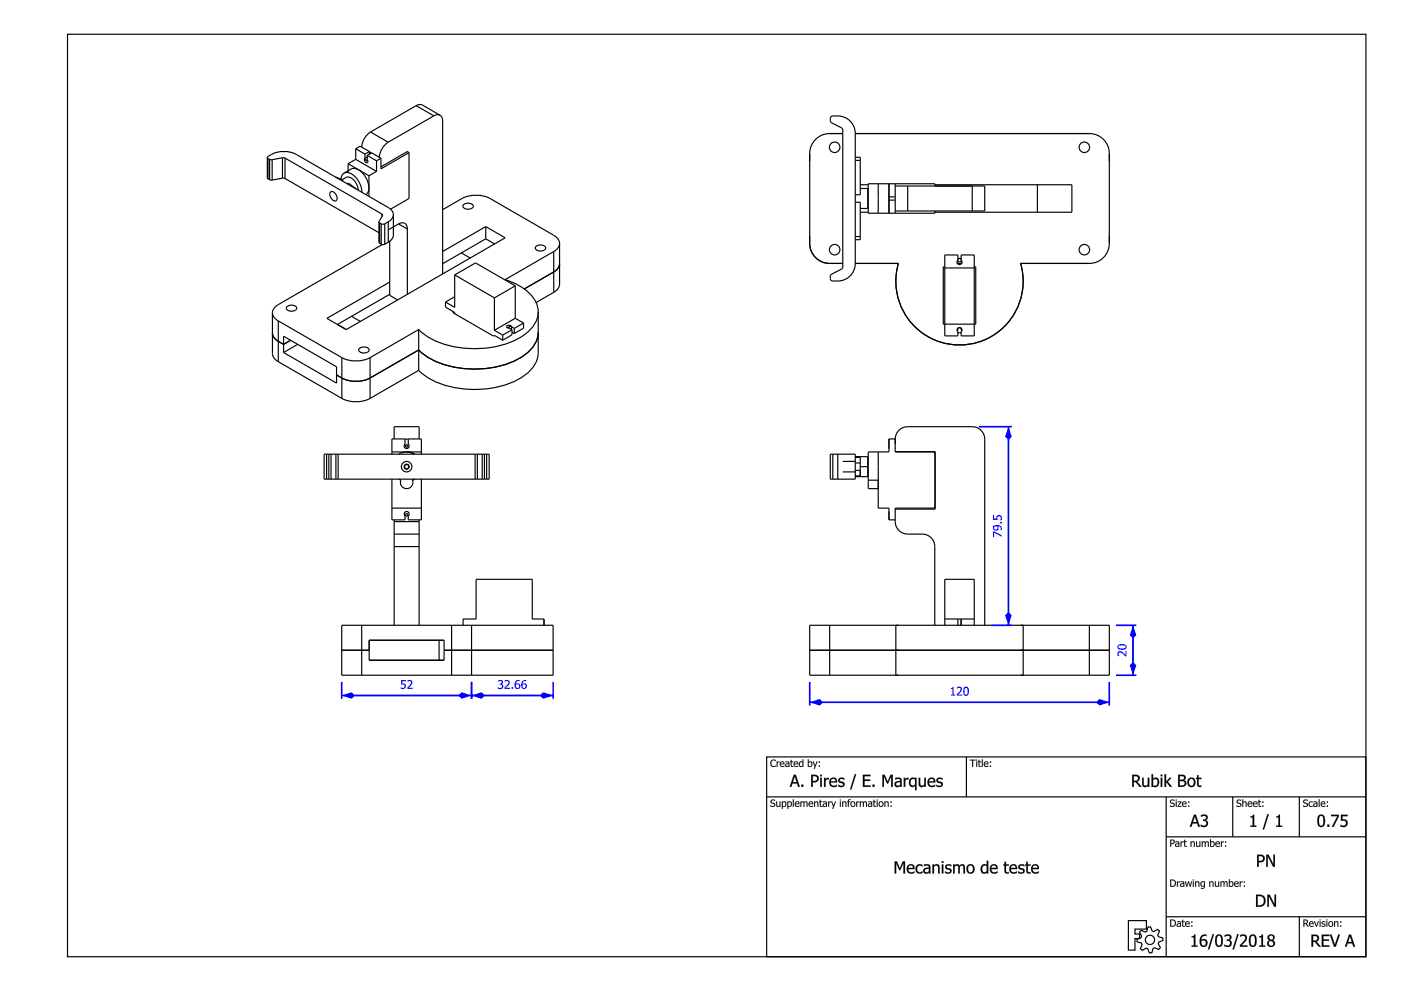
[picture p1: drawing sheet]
<svg xmlns="http://www.w3.org/2000/svg" width="420mm" height="297mm" viewBox="0 0 420 297" stroke-linecap="round" stroke-linejoin="round" font-family="sans-serif">
<g fill="none" stroke="#000" stroke-width=".35">
<path d="M20.3 10.3h389.3v276.5h-389.3zM111.1 39.6a5.9 5.9 0 0 0-2.6 4.5M111.1 39.6l5.3 3M124.8 31.7l.8-.4 .8 .1 5.6 3.1M124.8 31.7l-13.7 7.9M124.8 31.7l5.3 3M130.1 34.7l-13.7 7.9M132 34.5l.5 .5 .3 1.3v45.8M132 34.5l-1.1-.1-.8 .3M249.2 35a5.5 5.5 0 0 1 7.3 5v39a5.4 5.4 0 0 1-7.3 5l-.2-.5 .2-1.2 3.1-1.6 .4-.7v-41l-.4-.7-3.1-1.6-.2-1.2zM80.2 47.2v6.1l.2 .3M80.2 47.2a7.8 7.8 0 0 1 8.7-.9l27.5 15.9 1.2 1 .4 1.1"/>
<path d="M80.2 47.2l.2 .3M80.4 47.5l.5 .3M80.4 47.5v6.1M80.4 53.6l.5 .3M80.9 47.8l.7 .1M80.9 47.8v6.1M80.9 53.9l.7 .1M81.6 47.9v6.1M84.7 53.4l.8 .1M84.7 53.4l-3.1 .6M84.7 47.3l.8 .1M84.7 47.3l-3.1 .6"/>
<path d="M84.7 47.3v6.1M85.5 47.4l29 16.8M85.5 47.4v6.1M85.5 53.5l28.1 16.3M99 57.6a1.54 1.54 0 0 1 2.1 1.7 .8 .8 0 0 1-.5 1 .8 .8 0 0 1-1-.5l-.7-1.3zM100.6 53.1l2.3 .9-.4 .2M102.6 53.9a2.33 2.33 0 0 1 3.9 .5l.8 1.6 .1 1M103.2 51.9l2.1-1.2a3.4 3.4 0 0 1 4 1.8 4.9 4.9 0 0 1 .8 5.6l-.4 .2M103.2 51.9a3.4 3.4 0 0 1 3.9 1.7 6.5 6.5 0 0 1 1.4 4M103.2 51.9l-.7 .9-.2 .9M104.1 55.1l.4-.2 2.3 1.7M104.4 49.1v2.6"/>
<path d="M104.4 49.1l6.2 3.6M106.7 47.8l-2.3 1.3M106.7 47.8l6.2 3.6M106.7 44.6v3.2M106.7 44.6l1.3-.8 2.8 1.6M106.7 44.6l2.8 1.6M109.3 47.7l1 .6M109.5 47.5h-.1M109.5 46.2v1.3M110.1 47.1l-.6 .4M110.1 46.6v1.3a.47 .47 0 0 1 .2 .7 .47 .47 0 0 1-.7 0l-.3-.5 .1-.6M110.1 46.6l1.4-.8 2.7 1.6"/>
<path d="M110.1 46.6l2.8 1.6M110.6 52.7v6.2M110.8 45.4v.8M110.8 45.4l-1.3 .8M110.8 45.5l.6 .4M112.9 48.2v3.2M112.9 51.4l-2.3 1.3M114.2 47.4l-1.3 .8M116.4 42.6a5.9 5.9 0 0 0-2.6 4.6M122.1 45.4l.6 .3M122.2 45.5l-8 4.5M122.7 45.7v13.8l-5.6 3.2"/>
<path d="M122.7 45.7l-8.5 4.9v-3.2M252.7 40a11.2 11.2 0 0 0-6.6 .7 6 6 0 0 0-3.3 5.3v27a6 6 0 0 0 6 6h3.9M256.5 40h70.2a6 6 0 0 1 6 6v27a6 6 0 0 1-6 6h-20.6a19.1 19.1 0 0 1-18.3 24.4 19.1 19.1 0 0 1-18.4-24.4h-12.9M256.5 47.1h1.5v1M256.5 48.1h1.5M258 56.5h2.2v6h-2.2M258 48.1v10.3h-1.5M258 55.4h2.4M260.2 57.8h.2M263.4 55.1v8.8M266.6 60v.2M266.6 58.7v.3"/>
<path d="M266.6 59v1M266.6 55.1v8.8M266.6 59h1.9M266.6 60h1.9M268.5 55.8h3.7M268.5 55.1v8.8M272.2 55.8h19.4M272.2 55.8v7.4M280.4 55.8v-.7h-20v8.8h20v-.7M280.4 55.4h41.1v8.2h-41.1M291.6 55.8h3.7v7.4h-3.7M291.6 55.8v7.4"/>
<path d="M311.1 55.4v8.2M113.6 66.5v6.1l.3 .3M113.6 66.5l.3 .3M113.9 66.8l.4 .3M113.9 66.8v6.1M113.9 72.9l.4 .3M114.3 67.1v6.1M114.5 64.2l.2 .3-1.1 2M114.5 64.2v.7M114.6 73.3l-31.1 18-1.3 1.1-.5 1.3M115.4 67.1h-1.1M115.4 67.1v6.1"/>
<path d="M115.4 73.2h-1.1M116.4 66.5l-1 .6M116.4 66.5v6.1M116.4 72.6l-1 .6M116.9 72.3v16.2l2.4 1.4M118 64.3l-.1 6.6-.6 1.1-.9 .6M118 64.3l-.4 1.2-1.2 1M119.5 67.1a1.61 1.61 0 0 1 1.9-.2 1.61 1.61 0 0 1 .8 1.8M119.5 67.1l-3.1 1.8M119.5 67.1l2.7 1.6M122.2 68.7v19.5M132.8 62.8l5.7-3.3a9.4 9.4 0 0 1 8.5 0l19.1 11 1.3 1.1 .4 1.4"/>
<path d="M138.4 75.8l2.6 1.5M139.1 61.3a1.91 1.91 0 0 1 2.9 .5 1.81 1.81 0 0 1-3.2 0zM145.7 67.9l5.8 3.4-47.7 27.5-5.8-3.4 18.9-10.9M145.7 67.9l-12.9 7.5M145.7 67.9v3.7M145.7 71.6l-12.9 7.4M145.7 71.6l2.6 1.5M160.8 73.8a1.91 1.91 0 0 1 2.9 .5 1.81 1.81 0 0 1-3.2 0zM166.1 75.4l-14.6 8.4a13.8 13.8 0 0 1 9.6 7.7l.3 2M166.1 75.4v12.2M167.8 79.1l-.2 .9-1 1.2-9.4 5.4M167.8 73v12.6l-.8 1.3-.9 .7"/>
<path d="M167.8 73l-.4 1.3-1.3 1.1M256.5 60.6h1.5v10.3M256.5 70.9h1.5M258 70.9v.9h-1.5M258 63.6h2.4M260.2 61.2h.2M268.5 63.2h3.7M272.2 63.2h19.4M283.3 76.4h4v1.6a.75 .75 0 0 0-.1 1.1 .75 .75 0 0 0 1.1 0 .75 .75 0 0 0-.1-1.1v-1.6h4v24.3h-4v-1.2a.75 .75 0 0 0 .1-1.1 .75 .75 0 0 0-1.1 0 .75 .75 0 0 0 .1 1.1v1.2h-4zM283.3 80h-.4v17.2h9.7v-17.2h-.4M287 78.6a.82 .82 0 0 0 .8 .5 .82 .82 0 0 0 .7-.5M287.2 78a.52 .52 0 0 0 .6 .5 .52 .52 0 0 0 .5-.5"/>
<path d="M287.3 77.6l.5-.2 .4 .2M287.3 77.8l.5-.3 .4 .3M287.5 79h.5M81.7 93.7l.1 12.7 .7 1.3 1 .7M81.7 93.7l.5 1.4 1.3 1.1M81.7 99.9l.2 .9 .6 .8 2.5 1.6 2.2-1.2M83.5 96.2l19 11M83.5 96.2v12.2M86.2 91.8a1.91 1.91 0 0 1 2.8 .6 1.81 1.81 0 0 1-3.1 0zM105.4 94.8l2.7 1.5M116.9 88.2l-15.7 9.1M125.6 98.8v12.2"/>
<path d="M125.6 98.8l-14.6 8.4M133.6 90.5v1.6l2.8 1.6v.3M136.1 93.5l-.3 .2 12.2 7 .3-.2M136.4 88.9l-2.8 1.6M136.4 82.4l6.2-3.6 11.9 6.9M136.4 82.4l11.9 6.9M136.4 82.4v9.7l-2.8-1.6M148.3 99l2.5 1.4M148.3 89.3v9.7M153.3 97.7l-1.1 .6M153.4 98l.8 .4M153.4 98v.7"/>
<path d="M153.4 97.9a.77 .77 0 0 0-.8-.4 .77 .77 0 0 0-.6 .6l1.5 .7M153.4 97.9v.1M153.5 98.8l-2.7 1.6M153.5 98.8v1.6l-2.7 1.6M153.5 99.6l.7 .4M154.2 98.4v1.6M154.5 85.7l-6.2 3.6M154.5 85.7v9.7M154.5 95.4l2.5 1.4M154.5 95.4l-6.2 3.6M157 96.8v1.6l-2.8 1.6M157 96.8l-2.8 1.6"/>
<path d="M161.4 93.5v12.2a9.3 9.3 0 0 1-5.1 7.6 29.7 29.7 0 0 1-27.7 .1l-3-2.4M161.4 93.5a9.3 9.3 0 0 1-5.1 7.5 29.7 29.7 0 0 1-27.7 .2l-3-2.4M161.4 99.6a9.3 9.3 0 0 1-5.1 7.5 29.7 29.7 0 0 1-27.7 .2l-3-2.4-14.6 8.4a9.6 9.6 0 0 1-10.1-.9M166.1 87.6l-5.3 3.1M283.3 80.3h8.9M287.3 99.6l.5 .1 .4-.1M288.4 99.2l-.3-.9-.6-.1-.4 1M83.5 108.4l19 11M85 100.8l15.9 9.1v4.9l-15.9-9.1zM89.3 103.2l-4.3 2.5M102.5 107.2v12.2M102.5 119.4a9.4 9.4 0 0 0 8.5 0"/>
<path d="M107.9 104.4a1.91 1.91 0 0 1 2.8 .5 1.81 1.81 0 0 1-3.1 0zM111 107.2a9.4 9.4 0 0 1-8.5 0M111 107.2v12.2M125.6 111l-14.6 8.4M148.3 100.5v.1M148.3 100.5l2.5 1.5M150.8 100.4v1.6M97.9 136.1h-.7v7.5h.7M97.9 136.1h.7M97.9 136.1v7.5M98.6 136.1h.7M98.6 136.1v7.5"/>
<path d="M99.3 136.1h1.4M99.3 136.1v7.5M100.7 136.1h.7M100.7 136.1v7.5M101.4 136.1h41.1M101.4 136.1v7.5M117.5 136.1v-4.5h4v1.5a.75 .75 0 0 0-.1 1.1 .75 .75 0 0 0 1.1 0 .75 .75 0 0 0-.1-1.1v-1.5h4v4.5M117.5 135.5h8.9M118.2 131.6v-3.7h7.5v3.7M121.5 131.6h.9M122 135.5l1.4 .2 .9 .4-2-.6-1.4 .1-1.3 .5M142.5 136.1h.7"/>
<path d="M142.5 136.1v7.5M143.2 136.1h1.4M143.2 136.1v7.5M144.6 136.1h.7M144.6 136.1v7.5M145.3 136.1h.6M145.3 136.1v7.5M145.9 136.1h.8v7.5h-.8M145.9 136.1v7.5M249.8 136.1h-.8v7.5h.8M249.8 136.1h1.4M249.8 136.1v7.5"/>
<path d="M251.2 136.1h5.3v7.5h-5.3M251.2 136.1v7.5M252.7 138.3h3.8M256.5 136.9h3.7v6h-3.7M256.5 137.1h1.5v1.7M256.5 138.8h1.5M258 138.8v2.2M258 139.9h2.4M260.2 138.2h.2M260.4 139.9v-4.4h6.2v-3.9h1.9v3.9h11.9v16.8h-11.9v4a3.7 3.7 0 0 0 3.7 3.8h4.4a3.7 3.7 0 0 1 3.7 3.7v23.6M260.4 139.9v4M263.4 135.5v16.8h3.2v3.5h1.9"/>
<path d="M266.6 133.1v1.3M268.5 131.6a3.7 3.7 0 0 1 3.7-3.7h19.4a3.7 3.7 0 0 1 3.7 3.7v55.8M268.5 135.4h12v17.2h-12M97.9 143.6h.7M98.6 143.6h.7M99.3 143.6h1.4M100.7 143.6h.7M101.4 143.6h41.1M117.5 143.6v12.2h4v-1.2a.75 .75 0 0 1-.1-1.1 .75 .75 0 0 1 1.1 0 .75 .75 0 0 1-.1 1.1v1.2h4v-12.2M117.5 152.3h8.9M118.2 156.3v3.8M118.2 155.8v.5"/>
<path d="M118.2 156.3h7.5M119.6 143.6l.6 .3a1.87 1.87 0 0 0 1.8 2.6 1.87 1.87 0 0 0 1.7-2.6l.6-.3M125.7 156.3v3.8M125.7 155.8v.5M142.5 143.6h.7M143.2 143.6h1.4M144.6 143.6h.7M145.3 143.6h.6M249.8 143.6h1.4M252.7 141.4h3.8M256.5 142.7h1.5M256.5 141h1.5"/>
<path d="M258 141v1.7M260.2 141.6h.2M260.4 143.9h3v2.6h-3zM266.6 153.3v1.3M118.2 160.1v3.7M118.2 160.1h7.5M118.2 163.8v23.6M118.2 163.8h7.5M125.7 160.1v3.7M125.7 163.8v23.6M102.5 194.9h8.2M108.5 187.4h-6v15h6"/>
<path d="M108.5 187.4h26.9M108.5 187.4v15M110.7 191.9h22.5v6h-22.5zM131.7 191.9v6M133.2 194.9h32.7M135.4 187.4h6M135.4 187.4v15M138.9 187.4v-1.9h3.9v-11.9h16.8v11.9h3.5v1.9M141.4 187.4h24.5v15h-24.5M141.4 187.4v15M242.8 194.9h26.6M248.8 187.4h-6v15h6"/>
<path d="M248.8 187.4h20.6M248.8 187.4v15M268.7 194.9h38.2M268.7 187.4h38.2v15h-38.2zM283.3 187.4v-13.8h8.9v13.8M283.3 185.5h4M287.3 185.5h.9M287.3 185.5v1.9M288.2 185.5h4M288.2 185.5v1.9M306.1 194.9h26.6M306.1 187.4h20.6"/>
<path d="M326.7 187.4h6v15h-6M326.7 187.4v15M108.5 202.4h26.9M135.4 202.4h6M248.8 202.4h20.6M306.1 202.4h20.6M229.9 226.9h179.7v59.9h-179.7zM229.9 238.9h179.7M289.8 226.9v12M349.7 238.9v47.9M369.7 238.9v11.9M389.7 238.9v11.9"/>
<path d="M349.7 250.8h59.9M338.4 275.9h5.4v2.6h-3.4v1.5h1.4v1.3h-1.4v3.5h-2zM342.2 278.8l1.2 .6 .5-.3 .4-1.2 .7-.1 .5 1.3 .5 .1 1.2-.6 .5 .5-.5 1.2 .2 .5 1.3 .3 .1 .8-1.3 .5-.1 .5 .6 1.1-.5 .6-1.2-.5-.5 .2-.3 1.3h-.8l-.5-1.2-.5-.2-1.1 .7-.6-.6 .5-1.2-.2-.4-1.3-.4v-.8l1.2-.4 .2-.5-.7-1.2zM349.7 274.8h59.9M389.7 274.8v12"/>
<circle cx="250.3" cy="44.1" r="1.57"/>
<circle cx="325.2" cy="44.1" r="1.57"/>
<circle cx="250.3" cy="74.8" r="1.57"/>
<circle cx="325.2" cy="74.8" r="1.57"/>
<circle cx="121.9" cy="139.9" r=".75"/>
<circle cx="121.9" cy="139.9" r="1.57"/>
<circle cx="122" cy="133.7" r=".37"/>
<circle cx="122" cy="139.9" r=".64"/>
<circle cx="122" cy="154.3" r=".37"/>
<circle cx="344.9" cy="281.7" r="1.39"/>
</g>
<g fill="#000">
<path d="M231.3 228l.9-.3 .5 .1v.4a.81 .81 0 0 0-1.2 0 .81 .81 0 0 0 0 1.1 .81 .81 0 0 0 1.2 .1v.3a1.12 1.12 0 0 1-1.6-.2 1.12 1.12 0 0 1 .2-1.5zM232.9 228.2h.3v.3l.6-.3v.3l-.6 .2v1.2h-.3zM234.1 228.4a.7 .7 0 0 1 .8-.1 .7 .7 0 0 1 .4 .8h-1.2a.64 .64 0 0 0 .5 .5 .64 .64 0 0 0 .6-.1v.3a.9 .9 0 0 1-1.1-.2 .9 .9 0 0 1 0-1.2zM234.3 228.5l-.2 .4h.9l-.2-.5zM235.8 229.2a.37 .37 0 0 0 .2 .5 .37 .37 0 0 0 .5-.2v-.5zM235.6 228.3l1 .1 .1 1.5-.2-.2a.59 .59 0 0 1-.8 .1 .59 .59 0 0 1-.2-.8 .59 .59 0 0 1 .8-.2h.2l-.1-.3-.8 .1zM237.1 227.8h.3v.4h.5v.3h-.5v1.1h.5a.41 .41 0 0 1-.5 .3 .41 .41 0 0 1-.3-.5v-.9h-.2zM238.2 228.4a.7 .7 0 0 1 .9-.1 .7 .7 0 0 1 .3 .8h-1.1a.64 .64 0 0 0 .4 .5 .64 .64 0 0 0 .7-.1v.3a.9 .9 0 0 1-1.2-.2 .9 .9 0 0 1 0-1.2zM238.4 228.5l-.1 .4h.8l-.2-.5zM239.8 228.4l.3-.2 .6 .1v-.7h.2v2.3l-.2-.2a.72 .72 0 0 1-1 0 .72 .72 0 0 1-.1-1zM240 228.6a.56 .56 0 0 0-.1 .8 .56 .56 0 0 0 .8 .1v-1zM242.5 228.6v1a.55 .55 0 0 0 .9-.5 .55 .55 0 0 0-.8-.5zM242.3 227.6h.2v.8a.74 .74 0 0 1 1.1 .1 .74 .74 0 0 1-.1 1 .67 .67 0 0 1-1 .3l-.2 .1zM243.7 228.2h.3l.5 1.2 .4-1.2h.3l-.9 2.3h-.3l.3-.7zM245.6 228.2h.3v.5h-.3zM245.6 229.5h.3v.4h-.3z"/>
<path d="M231.3 227.9l.7-.3 .7 .2v.4l-.7-.3-.5 .2a.85 .85 0 0 0-.1 1.1 .85 .85 0 0 0 1 .4l.3-.2v.3l-.3 .1a1.12 1.12 0 0 1-1.4-.5 1.12 1.12 0 0 1 .3-1.4zM231.3 228a1.11 1.11 0 0 0-.1 1.5 1.11 1.11 0 0 0 1.5 .2v-.3l-.7 .3-.5-.3a.85 .85 0 0 1-.1-1.2 .85 .85 0 0 1 1.2 0l.1-.4-.3-.1h-.6zM232.9 228.2h.3v.3l.6-.3v.3l-.6 .2v1.2h-.3zM232.9 228.2v1.7h.3v-1.2l.6-.2v-.3l-.6 .3v-.3zM234 228.4a.71 .71 0 0 1 .9-.2 .71 .71 0 0 1 .4 .9h-1.2a.66 .66 0 0 0 1.1 .4 .73 .73 0 0 1-.9 .5 .73 .73 0 0 1-.5-.9zM234.1 228.4a.85 .85 0 0 0-.2 1.1 .85 .85 0 0 0 1.1 .3h.2v-.3l-.3 .2a.53 .53 0 0 1-.8-.6l1.1-.2a.66 .66 0 0 0-.4-.7 .66 .66 0 0 0-.7 .2zM234.3 228.5l-.2 .4h.9l-.2-.4zM234.3 228.5l.5-.1 .2 .5h-.9zM235.8 229.2a.35 .35 0 0 0 .2 .5 .35 .35 0 0 0 .5-.2v-.5zM235.8 229.2l.7-.2v.5a.38 .38 0 0 1-.5 .2 .38 .38 0 0 1-.2-.5zM235.6 228.3l.5-.1a.55 .55 0 0 1 .7 .6v1.1h-.4l.1-.2-.2 .1a.53 .53 0 0 1-.8-.1 .53 .53 0 0 1 .2-.8l.8-.1a.49 .49 0 0 0-.4-.4 .49 .49 0 0 0-.5 .2zM235.6 228.3v.3l.7-.1 .2 .3a.67 .67 0 0 0-.9 .1 .67 .67 0 0 0 0 .9l.4 .1 .5-.2v.2h.2l-.1-1.5zM237.1 227.8h.3v.4h.5v.3h-.5v1l.5 .1-.1 .3a.51 .51 0 0 1-.7-.5v-.9h-.2zM237.1 227.8l-.2 .7 .2-.1v1a.53 .53 0 0 0 .8 .4v-.2l-.5-.1v-1.1l.5 .1v-.3l-.5 .1v-.5zM238.2 228.4a.71 .71 0 0 1 .9-.2 .71 .71 0 0 1 .3 .9h-1.1a.66 .66 0 0 0 1.1 .4 .73 .73 0 0 1-.9 .5 .73 .73 0 0 1-.5-.9zM238.2 228.4a.85 .85 0 0 0-.1 1.1 .85 .85 0 0 0 1 .3h.3v-.3l-.4 .2a.53 .53 0 0 1-.7-.6l1.1-.2a.66 .66 0 0 0-.4-.7 .66 .66 0 0 0-.8 .2zM238.4 228.5l-.1 .4h.8l-.2-.4zM238.4 228.5l.5-.1 .2 .5h-.9zM239.8 228.4l.3-.2 .6 .1v-.7h.3v2.3h-.3v-.2l-.7 .2-.3-.2-.1-.6zM239.8 228.4a.78 .78 0 0 0-.3 1 .78 .78 0 0 0 1 .4l.2-.1v.2h.2v-2.3h-.2v.7l-.6-.1zM240 228.6a.54 .54 0 0 0-.1 .8 .54 .54 0 0 0 .8 .1v-1zM240 228.6l.7-.1v1a.57 .57 0 0 1-.9-.1 .57 .57 0 0 1 .2-.8zM242.5 228.6v1a.54 .54 0 0 0 .8-.5 .54 .54 0 0 0-.7-.5zM242.5 228.6a.57 .57 0 0 1 .9 .5 .57 .57 0 0 1-.9 .5zM242.2 227.6h.3v.8a.7 .7 0 0 1 1-.1 .7 .7 0 0 1 .1 1 .68 .68 0 0 1-1.1 .5l-.3 .1zM242.3 227.6v2.3l.2-.1a.77 .77 0 0 0 1.1-.7 .77 .77 0 0 0-.9-.8l-.2 .1v-.8zM243.7 228.2h.3l.5 1.2 .4-1.2h.3l-.9 2.3h-.3l.3-.7zM243.7 228.2l.6 1.6-.3 .7h.3l.9-2.3h-.3l-.4 1.3-.5-1.3zM245.5 228.2h.4v.5h-.4zM245.6 228.2v.5h.3v-.5zM245.5 229.4h.4v.5h-.4zM245.6 229.5v.4h.3v-.4z"/>
<path d="M238 232.2h.7l1.2 3.7h-.6l-.3-1.1h-1.3l-.4 1.1h-.5zM238.1 232.2l-1.3 3.7h.5l.3-1.1h1.5l.3 1.1h.5l-1.2-3.7zM238.3 232.7l-.5 1.7h1.1zM238.3 232.6l.6 1.9h-1.1zM240.3 235.1h.6v.8h-.6zM240.3 235.2v.7h.6v-.7zM243.2 232.2l1.9 .2a1.26 1.26 0 0 1 .3 1.7 1.26 1.26 0 0 1-1.6 .4v1.4h-.6zM243.3 232.2v3.7h.5l-.1-1.4 .9-.1 .6-.3a1.13 1.13 0 0 0 .2-1.3 1.13 1.13 0 0 0-1.2-.5zM243.8 232.6v1.5l1.1-.2 .1-.6-.2-.5zM243.7 232.6h.1a.87 .87 0 0 1 1.3 .8 .87 .87 0 0 1-1.4 .7zM246 233.1h.5v2.8h-.5zM246 233.1v2.8h.4v-2.8zM245.9 232.2h.6v.5h-.6zM246 232.2v.5h.5v-.5zM247.1 233.1h.5v.4l.4-.3 .6-.1v.6l-1 .2v2h-.5zM247.1 233.1v2.8h.5v-2l.5-.3h.5v-.4l-1 .4v-.5zM249 233.4a1.18 1.18 0 0 1 1.5-.2 1.18 1.18 0 0 1 .5 1.4l-1.9-.1a1.12 1.12 0 0 0 1.9 .7v.5a1.52 1.52 0 0 1-2-.3 1.52 1.52 0 0 1 0-2zM249.1 233.5a1.42 1.42 0 0 0-.3 1.8 1.42 1.42 0 0 0 1.8 .5l.4-.1v-.5l-.4 .2a.94 .94 0 0 1-1 .1 .94 .94 0 0 1-.5-1h1.9a1.14 1.14 0 0 0-.5-1.3 1.14 1.14 0 0 0-1.4 .3zM249.4 233.7l-.3 .5h1.5a.67 .67 0 0 0-.4-.7 .67 .67 0 0 0-.8 .2zM249.4 233.6l.8-.1 .4 .7h-1.5zM251.6 233.3l.8-.3 .7 .2 .1 .1v.5a.73 .73 0 0 0-.7-.3 .73 .73 0 0 0-.6 .5l.3 .2a.94 .94 0 0 1 1.1 1.1 .94 .94 0 0 1-1.4 .6l-.6-.2v-.5l.8 .3 .6-.1a.48 .48 0 0 0 0-.6 .48 .48 0 0 0-.6-.1 .8 .8 0 0 1-.7-.6 .8 .8 0 0 1 .2-.8zM251.7 233.3a.74 .74 0 0 0-.3 .8 .74 .74 0 0 0 .6 .5l.4 .2a.48 .48 0 0 1 .3 .7 .48 .48 0 0 1-.7 0l-.7-.3v.5l.5 .1 .6 .1 .6-.2a.73 .73 0 0 0 .3-.8 .73 .73 0 0 0-.6-.5l-.1-.1a.52 .52 0 0 1-.8-.5 .52 .52 0 0 1 .9-.3l.5 .3v-.5l-.4-.1zM256.3 232h.5l-1.4 4.7h-.5zM256.3 232.1l-1.4 4.6 .4-.1 1.5-4.5zM258.8 232.2h2.3v.5h-1.8v1l1.7-.1v.5h-1.7v1.3h1.8v.5h-2.3zM258.8 232.2v3.7h2.3v-.5l-1.8 .1v-1.4h1.6v-.4h-1.6v-1.1l1.8 .1v-.5zM261.7 235.1h.6v.8h-.6zM261.7 235.2v.7h.6v-.7zM264.6 232.2h.7l.9 2.1 .9-2.1h.7v3.7h-.6v-3.2l-.9 2.2h-.3l-.9-2.2v3.2h-.5zM264.6 232.2v3.7h.5v-3.3l.9 2.3h.3l1-2.3v3.3h.4v-3.7h-.6l-.9 2.1-.9-2.1zM268.9 234.7a.59 .59 0 0 0 .3 .8 .59 .59 0 0 0 .7-.3l.1-.8zM268.8 234.7l1.2-.3v.8a.63 .63 0 0 1-.8 .3 .63 .63 0 0 1-.4-.8zM268.4 233.2a1.32 1.32 0 0 1 2 .8v1.9h-.5l.1-.3-.4 .2a.89 .89 0 0 1-1.3-.3 .89 .89 0 0 1 .4-1.2l1.3-.2a.87 .87 0 0 0-1.5-.4zM268.5 233.2v.5l1.3-.2 .2 .6h-.3a1.04 1.04 0 0 0-1.2 .3 1.04 1.04 0 0 0 0 1.3 1.14 1.14 0 0 0 1.5-.2v.4h.4l-.2-2.5-.6-.3zM271 233.1h.5v.4l.4-.3 .6-.1v.6l-1 .2v2h-.5zM271 233.1v2.8h.5v-2l.5-.3h.5v-.4l-1 .4v-.5zM273 233.3l.6-.3 .8 .3 .5-.2v3.8h-.5v-1.3a1.15 1.15 0 0 1-1.4 .1 1.15 1.15 0 0 1-.4-1.4zM273.1 233.3a1.56 1.56 0 0 0 .5 2.6l.8-.4v1.4h.5v-3.8l-.5 .2-.9-.2zM273.3 233.7a.94 .94 0 0 0-.2 1.2 .94 .94 0 0 0 1 .5l.3-.2v-1.6l-.6-.1zM273.2 233.7l.6-.3 .6 .2v1.6a.86 .86 0 0 1-1.1 .2 .86 .86 0 0 1-.2-1.2zM275.5 233.1h.5l.1 2.2a.72 .72 0 0 0 1.1-.1v-2.1h.5v2.8h-.5v-.3a.94 .94 0 0 1-1.1 .3 .94 .94 0 0 1-.6-1zM275.5 233.1v1.8a.91 .91 0 0 0 .6 1 .91 .91 0 0 0 1.1-.4v.4h.5v-2.8h-.5v2.1a.68 .68 0 0 1-.9 .3 .68 .68 0 0 1-.4-.8l.1-1.6zM278.5 233.4a1.18 1.18 0 0 1 1.5-.2 1.18 1.18 0 0 1 .5 1.4l-1.9-.1a1.12 1.12 0 0 0 1.9 .7v.5a1.52 1.52 0 0 1-2-.3 1.52 1.52 0 0 1 0-2zM278.5 233.5a1.42 1.42 0 0 0-.2 1.8 1.42 1.42 0 0 0 1.7 .5l.4-.1v-.5l-.3 .2a.94 .94 0 0 1-1.1 .1 .94 .94 0 0 1-.4-1h1.9a1.14 1.14 0 0 0-.6-1.3 1.14 1.14 0 0 0-1.4 .3zM278.8 233.7l-.2 .5h1.4a.67 .67 0 0 0-.4-.7 .67 .67 0 0 0-.8 .2zM278.8 233.6l.9-.1 .4 .7h-1.5zM281.1 233.3l.7-.3 .7 .2 .2 .1-.1 .5a.73 .73 0 0 0-.7-.3 .73 .73 0 0 0-.6 .5l.4 .2a.94 .94 0 0 1 1.1 1.1 .94 .94 0 0 1-1.4 .6l-.6-.2v-.5l.8 .3 .5-.1a.48 .48 0 0 0 .1-.6 .48 .48 0 0 0-.7-.1 .8 .8 0 0 1-.7-.6 .8 .8 0 0 1 .3-.8zM281.1 233.3a.74 .74 0 0 0-.2 .8 .74 .74 0 0 0 .5 .5l.5 .2a.48 .48 0 0 1 .3 .7 .48 .48 0 0 1-.8 0l-.6-.3v.5l.4 .1 .7 .1 .6-.2a.73 .73 0 0 0 .2-.8 .73 .73 0 0 0-.5-.5l-.2-.1a.52 .52 0 0 1-.7-.5 .52 .52 0 0 1 .8-.3l.6 .3v-.5l-.4-.1z"/>
<path d="M238.1 232.2h.6l1.2 3.7h-.5l-.4-1.1h-1.3l-.4 1.1h-.5zM238.3 232.7l-.5 1.7h1.1zM240.3 235.2h.6v.7h-.6zM243.3 232.2h.9a1.16 1.16 0 0 1 1.4 1.2 1.16 1.16 0 0 1-1.4 1.1h-.4v1.4h-.5zM243.8 232.6v1.5a.83 .83 0 0 0 1.1-.2 .83 .83 0 0 0-.2-1.2zM246 233.1h.4v2.8h-.4zM246 232.2h.5v.5h-.5zM247.1 233.1h.5v.4l1-.3v.4l-1 .3v2h-.5zM249 233.5a1.16 1.16 0 0 1 1.5-.3 1.16 1.16 0 0 1 .5 1.3h-1.9a1.07 1.07 0 0 0 .8 1 1.07 1.07 0 0 0 1.1-.3v.5a1.49 1.49 0 0 1-2-.2 1.49 1.49 0 0 1 0-2zM249.4 233.7l-.3 .5h1.5a.69 .69 0 0 0-.4-.7 .69 .69 0 0 0-.8 .2zM251.6 233.3l1.2-.2 .4 .2v.5l-.3-.2a.53 .53 0 0 0-.7-.2 .53 .53 0 0 0-.2 .8h.2a.91 .91 0 0 1 1.1 1.1 .91 .91 0 0 1-1.4 .6l-.6-.2v-.5a.82 .82 0 0 0 .8 .4 .82 .82 0 0 0 .7-.6l-.6-.3a.8 .8 0 0 1-.8-.5 .8 .8 0 0 1 .2-.9zM256.3 232.1h.5l-1.5 4.5h-.4zM258.8 232.2h2.3v.5h-1.8v1h1.6v.4h-1.6v1.3h1.8v.5h-2.3zM261.7 235.2h.6v.7h-.6zM264.6 232.2h.7l.9 2.1 .9-2.1h.6v3.7h-.4v-3.2l-1 2.2h-.3l-.9-2.2v3.2h-.5zM268.8 234.7a.61 .61 0 0 0 .3 .9 .61 .61 0 0 0 .9-.4v-.8zM268.5 233.2l.8-.1a.9 .9 0 0 1 1.1 .9v1.9h-.4v-.3a.96 .96 0 0 1-1.3 .2 .96 .96 0 0 1-.4-1.2 .96 .96 0 0 1 1.2-.5h.2a.34 .34 0 0 0 .2-.5 .34 .34 0 0 0-.5-.1l-.9 .2zM271 233.1h.5v.4l1-.3v.4l-1 .3v2h-.5zM273.1 233.3l.5-.2h1.3v3.8h-.5v-1.3a1.12 1.12 0 0 1-1.4 .1 1.12 1.12 0 0 1-.4-1.4zM273.3 233.7a.96 .96 0 0 0-.3 1.2 .96 .96 0 0 0 1.1 .5l.3-.2v-1.6l-.6-.1zM275.5 233.1h.5v1.6a.66 .66 0 0 0 .3 .8 .66 .66 0 0 0 .9-.3v-2.1h.5v2.8h-.5v-.3a.93 .93 0 0 1-1.1 .3 .93 .93 0 0 1-.6-1zM278.5 233.5a1.16 1.16 0 0 1 1.4-.3 1.16 1.16 0 0 1 .6 1.3h-1.9a1.07 1.07 0 0 0 .7 1 1.07 1.07 0 0 0 1.1-.3v.5a1.49 1.49 0 0 1-2-.2 1.49 1.49 0 0 1 .1-2zM278.8 233.7l-.2 .5h1.4a.69 .69 0 0 0-.4-.7 .69 .69 0 0 0-.8 .2zM281.1 233.3l1.2-.2 .4 .2v.5l-.3-.2a.53 .53 0 0 0-.7-.2 .53 .53 0 0 0-.2 .8h.2a.91 .91 0 0 1 1.1 1.1 .91 .91 0 0 1-1.4 .6l-.6-.2v-.5a.82 .82 0 0 0 .8 .4 .82 .82 0 0 0 .7-.6l-.6-.3a.8 .8 0 0 1-.8-.5 .8 .8 0 0 1 .2-.9z"/>
<path d="M290.8 227.7h1.8v.3l-.8-.1 .1 2h-.4l.1-2-.8 .1zM290.8 227.7v.2h.8v2h.2v-2h.8v-.2zM292.8 228.2h.3v1.7h-.3zM292.8 228.2v1.7h.2v-1.7zM292.7 227.7h.4v.3h-.4zM292.7 227.7v.3h.4v-.3zM293.5 227.8h.3l-.1 .4h.6v.3h-.6l.1 1 .5 .1-.1 .3a.51 .51 0 0 1-.7-.5v-.9h-.2zM293.5 227.8l-.2 .7 .2-.1v1a.53 .53 0 0 0 .7 .4v-.2l-.5-.1v-1.1l.5 .1v-.3l-.5 .1v-.5zM294.4 227.6h.3v2.3h-.3zM294.4 227.6v2.3h.3v-2.3zM295.2 228.4a.71 .71 0 0 1 .9-.2 .71 .71 0 0 1 .3 .9h-1.1a.66 .66 0 0 0 1.1 .4 .73 .73 0 0 1-.9 .5 .73 .73 0 0 1-.5-.9zM295.2 228.4a.85 .85 0 0 0-.1 1.1 .85 .85 0 0 0 1 .3h.3v-.3l-.4 .2a.53 .53 0 0 1-.7-.6l1.1-.2a.66 .66 0 0 0-.4-.7 .66 .66 0 0 0-.8 .2zM295.4 228.5l-.1 .4h.9l-.3-.4zM295.4 228.5l.5-.1 .3 .5h-.9zM296.9 228.2h.3v.5h-.3zM296.9 228.2v.5h.3v-.5zM296.9 229.4h.3v.5h-.3zM296.9 229.5v.4h.3v-.4z"/>
<path d="M290.8 227.7h1.8v.2h-.8v2h-.2v-2h-.8zM292.8 228.2h.2v1.7h-.2zM292.7 227.7h.4v.3h-.4zM293.5 227.8h.2v.4h.5v.3h-.5l.1 1.1h.4a.41 .41 0 0 1-.5 .3 .41 .41 0 0 1-.2-.5v-.9h-.2zM294.4 227.6h.3v2.3h-.3zM295.2 228.4a.7 .7 0 0 1 .9-.1 .7 .7 0 0 1 .3 .8h-1.1a.64 .64 0 0 0 .4 .5 .64 .64 0 0 0 .7-.1v.3a.9 .9 0 0 1-1.2-.2 .9 .9 0 0 1 0-1.2zM295.4 228.5l-.1 .4h.9l-.3-.5zM296.9 228.2h.3v.5h-.3zM296.9 229.5h.3v.4h-.3z"/>
<path d="M339.5 232.2h1a1.07 1.07 0 0 1 1.3 .8 1.07 1.07 0 0 1-.7 1.3l1.3 1.6h-.7l-1.1-1.5h-.6v1.5h-.5zM340 232.6v1.4a.8 .8 0 0 0 1.1-.2 .8 .8 0 0 0-.1-1.1zM342.5 233.1h.5v1.6a.66 .66 0 0 0 .4 .8 .66 .66 0 0 0 .8-.3v-2.1h.5v2.8h-.5v-.3a.93 .93 0 0 1-1.1 .3 .93 .93 0 0 1-.6-1zM345.8 233.8v1.6a.91 .91 0 0 0 1.1-.1 .91 .91 0 0 0 .2-1.1 .72 .72 0 0 0-.5-.7 .72 .72 0 0 0-.8 .3zM345.3 232.1h.5v1.3a1.07 1.07 0 0 1 1.3-.2 1.07 1.07 0 0 1 .5 1.3 1.2 1.2 0 0 1-.5 1.2 1.2 1.2 0 0 1-1.3 0l-.5 .2zM348.1 233.1h.5v2.8h-.5zM348.1 232.2h.5v.5h-.5zM349.2 232.1h.5v2.2l1.1-1.2h.5l-1.1 1.2 1.3 1.6h-.6l-1-1.4-.2 .2v1.2h-.5zM353.3 232.2h1a.9 .9 0 0 1 1.2 .4 .9 .9 0 0 1-.4 1.2 1.08 1.08 0 0 1 .6 1.4 1.08 1.08 0 0 1-1.3 .7h-1.1zM353.8 232.6v1.1h.6a.58 .58 0 0 0 .7-.6 .58 .58 0 0 0-.8-.5zM353.8 234.1v1.3h.4a.73 .73 0 0 0 1.1-.5 .73 .73 0 0 0-.9-.8zM356.4 233.4a1.37 1.37 0 0 1 2.2 .8 1.37 1.37 0 0 1-1.6 1.7 1.55 1.55 0 0 1-.6-2.5zM356.8 233.7a1.01 1.01 0 0 0-.2 1.2 1.01 1.01 0 0 0 1.1 .5 1.02 1.02 0 0 0 .4-1.2 1.02 1.02 0 0 0-1.2-.6zM359 232.4h.5v.7h.8v.4h-.8v1.3a.53 .53 0 0 0 .1 .7 .53 .53 0 0 0 .7-.1l-.1 .5a.84 .84 0 0 1-1.2-.9v-1.5h-.3v-.4h.3z"/>
<path d="M339.5 232.2l1.9 .2a1.07 1.07 0 0 1 .4 1.1 1.07 1.07 0 0 1-.7 .8l1.3 1.6h-.7l-1.1-1.5h-.6v1.5h-.5zM339.5 232.2v3.7h.5v-1.5h.6l1.1 1.5h.7l-1.4-1.6a1.04 1.04 0 0 0 .8-1.3 1.04 1.04 0 0 0-1.3-.7zM340 232.6v1.4a.82 .82 0 0 0 1-.1 .82 .82 0 0 0 .2-1zM340 232.6h.5a.69 .69 0 0 1 .8 .4 .69 .69 0 0 1-.2 .8l-1.1 .2zM342.5 233.1h.5l.1 2.2a.72 .72 0 0 0 1.1-.1v-2.1h.5v2.8h-.5v-.3a.94 .94 0 0 1-1.1 .3 .94 .94 0 0 1-.6-1zM342.5 233.1l.1 1.8a.91 .91 0 0 0 .6 1 .91 .91 0 0 0 1-.4v.4h.5v-2.8h-.5v2.1a.68 .68 0 0 1-.8 .3 .68 .68 0 0 1-.4-.8v-1.6zM345.8 233.8v1.5a.89 .89 0 0 0 1.1 0 .89 .89 0 0 0 .2-1.1 .69 .69 0 0 0-.5-.7 .69 .69 0 0 0-.8 .3zM345.8 233.8a.86 .86 0 0 1 1.2-.2 .86 .86 0 0 1 .2 1.2 .86 .86 0 0 1-1.4 .6zM345.3 232h.5v1.4a1.16 1.16 0 0 1 1.5-.1 1.16 1.16 0 0 1 .3 1.5 1.15 1.15 0 0 1-.6 1 1.15 1.15 0 0 1-1.2-.1l-.5 .2zM345.3 232.1v3.8h.5v-.2a1.34 1.34 0 0 0 1.8-1 1.34 1.34 0 0 0-1.3-1.6l-.5 .4v-1.4zM348.1 233.1h.5v2.8h-.5zM348.1 233.1v2.8h.5v-2.8zM348 232.2h.6v.5h-.6zM348.1 232.2v.5h.5v-.5zM349.2 232h.5v2.3l1.1-1.2h.6l-1.2 1.2 1.3 1.6h-.6l-1-1.4-.2 .2v1.2h-.5zM349.2 232.1v3.8h.5v-1.2l.2-.2 1 1.4h.6l-1.3-1.6 1.1-1.2h-.5l-1.1 1.3v-2.3zM353.3 232.2h1a.91 .91 0 0 1 1.2 .4 .91 .91 0 0 1-.4 1.2 .98 .98 0 0 1 .4 1.7l-.7 .4h-1.5zM353.3 232.2v3.7l1.1-.1a1.08 1.08 0 0 0 1.3-.6 1.08 1.08 0 0 0-.6-1.4 .82 .82 0 0 0 .1-1.4zM353.8 232.6v1.1l1.1-.1 .2-.5-.2-.4zM353.8 232.6h.5a.6 .6 0 0 1 .8 .5 .6 .6 0 0 1-.7 .6h-.6zM353.8 234.1v1.3l1.2-.1a.66 .66 0 0 0 .2-.9 .66 .66 0 0 0-.8-.3zM353.8 234.1l1.2 .1a.77 .77 0 0 1 .2 1 .77 .77 0 0 1-1 .3h-.4zM356.4 233.4a1.4 1.4 0 0 1 2.2 .8 1.4 1.4 0 0 1-1.6 1.7 1.57 1.57 0 0 1-.6-2.5zM356.4 233.5a1.36 1.36 0 0 0-.1 1.8 1.36 1.36 0 0 0 1.9 .2 1.36 1.36 0 0 0 .1-1.8 1.36 1.36 0 0 0-1.9-.2zM356.8 233.7a.99 .99 0 0 0-.2 1.2 .99 .99 0 0 0 1.1 .5 1 1 0 0 0 .4-1.2 1 1 0 0 0-1.2-.6zM356.7 233.7a.87 .87 0 0 1 1.2 0 .87 .87 0 0 1 .1 1.1 .78 .78 0 0 1-.9 .7 .78 .78 0 0 1-.6-1zM359 232.3h.5v.8h.8v.4h-.8v1.3a.53 .53 0 0 0 .2 .6 .53 .53 0 0 0 .6 0l-.1 .5a.87 .87 0 0 1-1.2-.9v-1.5h-.3v-.4h.3zM359 232.4v.8l-.3-.1v.4h.3v1.5a.85 .85 0 0 0 1.3 .8v-.4l-.5 .1-.3-.3-.1-1.7h.9v-.4l-.9 .1 .1-.8z"/>
<path d="M231.3 239.8l.8-.1 .3 .1v.3a.49 .49 0 0 0-.7-.3 .49 .49 0 0 0-.2 .7l.1 .1a.72 .72 0 0 1 .9 .8 .72 .72 0 0 1-1.2 .4l-.3-.1v-.3a.59 .59 0 0 0 .7 .2 .59 .59 0 0 0 .4-.5 .85 .85 0 0 1-.8-.4 .85 .85 0 0 1 0-.9zM232.8 240.2h.3v1.2l.3 .2 .4-.2v-1.2h.3v1.6h-.3v-.1l-.5 .2-.4-.2zM234.5 240.2l.2 .2a.74 .74 0 0 1 1.1 0 .74 .74 0 0 1 0 1.1 .68 .68 0 0 1-1.1 .3v.7h-.2zM234.7 240.6v.9a.55 .55 0 0 0 .9-.4 .55 .55 0 0 0-.8-.6zM236.1 240.2l.3 .2a.74 .74 0 0 1 1 0 .74 .74 0 0 1 0 1.1 .68 .68 0 0 1-1 .3v.7h-.3zM236.4 240.6v.9a.55 .55 0 0 0 .8-.4 .55 .55 0 0 0-.7-.6zM237.8 239.6h.2v2.2h-.2zM238.6 240.4a.7 .7 0 0 1 .8-.2 .7 .7 0 0 1 .4 .9h-1.2a.64 .64 0 0 0 .4 .5 .64 .64 0 0 0 .7-.2v.3a.9 .9 0 0 1-1.1-.1 .9 .9 0 0 1 0-1.2zM238.8 240.5l-.2 .3h.9l-.2-.4zM240 240.2h.3v.2a.5 .5 0 0 1 .9 .1l.4-.3 .4 .1 .2 1.5h-.3v-.9a.34 .34 0 0 0-.2-.5 .34 .34 0 0 0-.5 .4v1h-.2l-.1-1.2-.2-.2-.4 .2v1.2h-.3zM242.7 240.4a.7 .7 0 0 1 .8-.2 .7 .7 0 0 1 .4 .9h-1.2a.64 .64 0 0 0 .5 .5 .64 .64 0 0 0 .6-.2v.3a.9 .9 0 0 1-1.1-.1 .9 .9 0 0 1 0-1.2zM242.9 240.5l-.2 .3h.9l-.2-.4zM244.1 240.2h.3v.2a.56 .56 0 0 1 .7-.2 .56 .56 0 0 1 .3 .6v1h-.2l-.1-1.2-.3-.2-.4 .2v1.2h-.3zM245.8 239.7h.3v.5h.5v.2h-.5l.1 1.1 .4 .1a.41 .41 0 0 1-.5 .3 .41 .41 0 0 1-.3-.6v-.9h-.1zM247.1 241.2a.37 .37 0 0 0 .1 .5 .37 .37 0 0 0 .5-.3v-.4zM246.8 240.2l1.1 .2 .1 1.4-.3-.1a.59 .59 0 0 1-.8 .1 .59 .59 0 0 1-.2-.8 .59 .59 0 0 1 .8-.2h.2l-.1-.3h-.8zM248.4 240.2h.2v.3l.6-.3v.3l-.6 .2v1.1h-.2zM249.3 240.2h.3l.4 1.2 .4-1.2h.3l-.8 2.3h-.3l.3-.7zM251.9 240.2h.3v1.6h-.3zM251.9 239.7h.3v.2h-.3zM252.6 240.2h.2v.2a.56 .56 0 0 1 .7-.2 .56 .56 0 0 1 .3 .6v1h-.2l-.1-1.2-.2-.2-.5 .2v1.2h-.2zM254.4 239.7a.37 .37 0 0 1 .4-.2 .37 .37 0 0 1 .3 .3l-.5 .2-.1 .2h.5v.2h-.5v1.4h-.2v-1.4l-.2-.2h.2zM255.3 240.4a.77 .77 0 0 1 1 .1 .77 .77 0 0 1-.1 1.1 .77 .77 0 0 1-1.1-.1zM255.5 240.6a.55 .55 0 0 0-.1 .8 .55 .55 0 0 0 .8 0 .55 .55 0 0 0 0-.7 .55 .55 0 0 0-.7-.1zM256.8 240.2h.3v.3l.6-.3v.3l-.6 .2v1.1h-.3zM257.9 240.2h.2v.2a.5 .5 0 0 1 .9 .1l.4-.3 .5 .1 .1 1.5h-.3v-.9a.34 .34 0 0 0-.2-.5 .34 .34 0 0 0-.4 .4v1h-.3v-1.2l-.3-.2-.4 .2v1.2h-.2zM260.6 241.2a.37 .37 0 0 0 .2 .5 .37 .37 0 0 0 .5-.3v-.4zM260.4 240.2l1.1 .2 .1 1.4-.3-.1a.59 .59 0 0 1-.8 .1 .59 .59 0 0 1-.2-.8 .59 .59 0 0 1 .8-.2h.2l-.1-.3h-.8zM262 239.7h.2v.5h.5v.2h-.5l.1 1.1 .4 .1a.41 .41 0 0 1-.5 .3 .41 .41 0 0 1-.2-.6v-.9h-.2zM262.9 240.2h.3v1.6h-.3zM262.9 239.7h.3v.2h-.3zM263.7 240.4a.77 .77 0 0 1 1.1 .1 .77 .77 0 0 1-.1 1.1 .77 .77 0 0 1-1.1-.1zM263.9 240.6a.55 .55 0 0 0-.1 .8 .55 .55 0 0 0 .8 0 .55 .55 0 0 0 0-.7 .55 .55 0 0 0-.7-.1zM265.2 240.2h.3v.2a.56 .56 0 0 1 .7-.2 .56 .56 0 0 1 .3 .6v1h-.3v-1.2l-.3-.2-.4 .2v1.2h-.3zM267.1 240.2h.3v.4h-.3zM267.1 241.4h.3v.4h-.3z"/>
<path d="M231.2 239.8l.4-.2a.55 .55 0 0 1 .6 0 .55 .55 0 0 1 .2 .5 .48 .48 0 0 0-.6-.3 .48 .48 0 0 0-.3 .7l.1 .1a.73 .73 0 0 1 .9 .6 .73 .73 0 0 1-.7 .8 .73 .73 0 0 1-.8-.7h.1a.53 .53 0 0 0 .6 .4 .53 .53 0 0 0 .4-.7 .77 .77 0 0 1-.9-.3 .77 .77 0 0 1 0-.9zM231.3 239.8l-.2 .5 .1 .3 .7 .3a.35 .35 0 0 1 .3 .4 .35 .35 0 0 1-.3 .3l-.9-.2v.3l.3 .1 1-.1a.58 .58 0 0 0-.2-1 .5 .5 0 0 1-.7-.2 .5 .5 0 0 1 .2-.7 .5 .5 0 0 1 .7 .2l.1 .1v-.3l-.3-.1zM232.8 240.2h.3v1.3l.3 .1 .4-.2v-1.2h.3v1.7h-.3v-.2l-.5 .2-.4-.1zM232.8 240.2l.1 1.5 .5 .2 .4-.3v.2h.3v-1.6h-.3v1.2l-.4 .2-.3-.2v-1.2zM234.5 240.2h.3l-.1 .2a.7 .7 0 0 1 1-.1 .7 .7 0 0 1 .1 .9 .69 .69 0 0 1-1.1 .6l.1 .7h-.3zM234.5 240.2v2.3h.2v-.8a.79 .79 0 0 0 1.2-.5 .79 .79 0 0 0-.9-1l-.3 .2v-.2zM234.7 240.6l.1 .9a.53 .53 0 0 0 .7-.4 .53 .53 0 0 0-.6-.5zM234.7 240.6a.57 .57 0 0 1 .9 .5 .57 .57 0 0 1-.9 .5zM236.1 240.2h.3v.2a.7 .7 0 0 1 .9-.1 .7 .7 0 0 1 .2 .9 .69 .69 0 0 1-1.1 .6v.7h-.3zM236.1 240.2v2.3h.3v-.8a.79 .79 0 0 0 1.1-.5 .79 .79 0 0 0-.9-1l-.2 .2v-.2zM236.4 240.6v.9a.53 .53 0 0 0 .8-.4 .53 .53 0 0 0-.7-.5zM236.4 240.6a.57 .57 0 0 1 .9 .5 .57 .57 0 0 1-.9 .5zM237.8 239.6h.3v2.3h-.3zM237.8 239.6v2.2h.2v-2.2zM238.5 240.4a.71 .71 0 0 1 .9-.2 .71 .71 0 0 1 .4 .9h-1.2a.66 .66 0 0 0 1.1 .3 .73 .73 0 0 1-.9 .5 .73 .73 0 0 1-.5-.9zM238.6 240.4a.85 .85 0 0 0-.2 1.1 .85 .85 0 0 0 1.1 .3l.2-.1v-.3l-.4 .2a.53 .53 0 0 1-.7-.6l1.1-.1a.66 .66 0 0 0-.4-.7 .66 .66 0 0 0-.7 .2zM238.8 240.5l-.2 .3h.9l-.2-.4zM238.7 240.5l.6-.1 .2 .5h-.9zM240 240.2h.3v.2a.52 .52 0 0 1 .9 0l.5-.2 .4 .2 .1 1.5h-.3v-1.3l-.3-.2-.4 .2 .1 1.3h-.3l-.1-1.3-.2-.2-.4 .2v1.3h-.3zM240 240.2v1.6h.3v-1.2l.4-.2 .3 .2v1.2h.2v-1.2l.4-.2 .3 .2v1.2h.3l-.2-1.5-.4-.1-.4 .3a.5 .5 0 0 0-.9-.1v-.2zM242.6 240.4a.71 .71 0 0 1 .9-.2 .71 .71 0 0 1 .4 .9h-1.2a.66 .66 0 0 0 1.1 .3 .73 .73 0 0 1-.9 .5 .73 .73 0 0 1-.5-.9zM242.7 240.4a.85 .85 0 0 0-.2 1.1 .85 .85 0 0 0 1.1 .3l.2-.1v-.3l-.4 .2a.53 .53 0 0 1-.7-.6l1.1-.1a.66 .66 0 0 0-.4-.7 .66 .66 0 0 0-.7 .2zM242.9 240.5l-.2 .3h.9l-.2-.4zM242.8 240.5l.6-.1 .2 .5h-.9zM244.1 240.2h.3v.2a.57 .57 0 0 1 .7-.2 .57 .57 0 0 1 .3 .6v1.1h-.3v-1.3l-.3-.2-.4 .2v1.3h-.3zM244.1 240.2v1.6h.3v-1.2a.41 .41 0 0 1 .5-.2 .41 .41 0 0 1 .3 .5v.9h.2v-1a.55 .55 0 0 0-.3-.6 .55 .55 0 0 0-.7 .2v-.2zM245.8 239.7h.3v.5h.5v.3l-.5-.1v1.1l.5 .1-.1 .3a.51 .51 0 0 1-.7-.6v-.9l-.2 .1zM245.8 239.7l-.1 .7h.2v.9a.53 .53 0 0 0 .7 .5v-.2l-.5-.1v-1.1h.5v-.2h-.5v-.5zM247.1 241.2a.35 .35 0 0 0 .1 .5 .35 .35 0 0 0 .5-.3v-.4zM247 241.2l.7-.2v.5a.38 .38 0 0 1-.5 .2 .38 .38 0 0 1-.2-.5zM246.8 240.2h.5a.55 .55 0 0 1 .7 .5v1.2h-.3v-.2l-.2 .1a.53 .53 0 0 1-.8-.1 .53 .53 0 0 1 .3-.8l.7-.1a.49 .49 0 0 0-.3-.4 .49 .49 0 0 0-.6 .1zM246.8 240.2v.3l.8-.1 .1 .4a.67 .67 0 0 0-.8 .1 .67 .67 0 0 0-.1 .8l.5 .2 .4-.3v.2h.3l-.1-1.4zM248.4 240.2h.3l-.1 .3 .7-.3v.3l-.7 .2 .1 1.2h-.3zM248.4 240.2v1.6h.2v-1.1l.6-.2v-.3l-.6 .3v-.3zM249.2 240.2h.4l.4 1.2 .4-1.2h.4l-.9 2.3h-.4l.4-.7zM249.3 240.2l.6 1.6-.3 .7h.3l.8-2.3h-.3l-.4 1.3-.4-1.3zM251.9 240.2h.3v1.7h-.3zM251.9 240.2v1.6h.3v-1.6zM251.8 239.6h.4v.4h-.4zM251.9 239.7v.2h.3v-.2zM252.5 240.2h.4l-.1 .2a.57 .57 0 0 1 .7-.2 .57 .57 0 0 1 .4 .6v1.1h-.3l-.1-1.3-.2-.2-.5 .2 .1 1.3h-.4zM252.6 240.2v1.6h.2v-1.2a.41 .41 0 0 1 .5-.2 .41 .41 0 0 1 .3 .5v.9h.2v-1a.55 .55 0 0 0-.3-.6 .55 .55 0 0 0-.7 .2v-.2zM254.4 239.7l.7-.1v.3l-.5 .1-.1 .2h.5v.3l-.5-.1 .1 1.5h-.3v-1.5l-.2 .1zM254.4 239.7l-.1 .5h-.2v.2h.2v1.4h.2v-1.4h.5v-.2h-.5v-.2l.6-.2v-.2zM255.2 240.4a.79 .79 0 0 1 1.2 .1 .79 .79 0 0 1-.2 1.1 .79 .79 0 0 1-1.1-.1zM255.3 240.4a.84 .84 0 0 0 0 1.3 .84 .84 0 0 0 1.2-.2 .84 .84 0 0 0-.3-1.2l-.6-.1zM255.5 240.6a.53 .53 0 0 0-.1 .7 .53 .53 0 0 0 .8 .1 .54 .54 0 0 0 0-.7 .54 .54 0 0 0-.7-.1zM255.4 240.6a.54 .54 0 0 1 .8 .4 .54 .54 0 0 1-.8 .5zM256.8 240.2h.3v.3l.6-.3v.3l-.6 .2v1.2h-.3zM256.8 240.2v1.6h.3l-.1-1.1 .7-.2v-.3l-.7 .3 .1-.3zM257.9 240.2h.3l-.1 .2a.52 .52 0 0 1 .9 0l.5-.2 .4 .2 .1 1.5h-.3v-1.3l-.3-.2-.3 .2v1.3h-.3v-1.3l-.3-.2-.4 .2 .1 1.3h-.3zM257.9 240.2v1.6h.2v-1.2l.4-.2 .3 .2v1.2h.3l-.1-1.2 .4-.2 .3 .2v1.2h.3l-.2-1.5-.4-.1-.4 .3a.5 .5 0 0 0-.9-.1v-.2zM260.6 241.2a.35 .35 0 0 0 .2 .5 .35 .35 0 0 0 .5-.3v-.4zM260.6 241.2l.7-.2v.5a.38 .38 0 0 1-.5 .2 .38 .38 0 0 1-.2-.5zM260.4 240.2h.5a.55 .55 0 0 1 .7 .5v1.2h-.3v-.2l-.2 .1a.53 .53 0 0 1-.8-.1 .53 .53 0 0 1 .3-.8l.7-.1a.49 .49 0 0 0-.4-.4 .49 .49 0 0 0-.5 .1zM260.4 240.2v.3l.7-.1 .2 .4a.67 .67 0 0 0-.8 .1 .67 .67 0 0 0-.1 .8l.5 .2 .4-.3v.2h.3l-.1-1.4zM261.9 239.7h.3v.5h.6v.3l-.6-.1 .1 1.1 .5 .1-.1 .3a.51 .51 0 0 1-.8-.6l.1-.9-.2 .1zM262 239.7l-.2 .7h.2v.9a.53 .53 0 0 0 .7 .5v-.2l-.5-.1v-1.1h.5v-.2h-.5v-.5zM262.9 240.2h.3v1.7h-.3zM262.9 240.2v1.6h.3v-1.6zM262.9 239.6h.3v.4h-.3zM262.9 239.7v.2h.3v-.2zM263.7 240.4a.79 .79 0 0 1 1.1 .1 .79 .79 0 0 1-.1 1.1 .79 .79 0 0 1-1.1-.1zM263.7 240.4a.84 .84 0 0 0 0 1.3 .84 .84 0 0 0 1.3-.2 .84 .84 0 0 0-.4-1.2l-.6-.1zM263.9 240.6a.53 .53 0 0 0-.1 .7 .53 .53 0 0 0 .8 .1 .54 .54 0 0 0 0-.7 .54 .54 0 0 0-.7-.1zM263.9 240.6a.54 .54 0 0 1 .8 .4 .54 .54 0 0 1-.8 .5zM265.2 240.2h.3v.2a.57 .57 0 0 1 .7-.2 .57 .57 0 0 1 .3 .6v1.1h-.3v-1.3l-.3-.2-.4 .2v1.3h-.3zM265.2 240.2v1.6h.3v-1.2a.41 .41 0 0 1 .5-.2 .41 .41 0 0 1 .3 .5l-.1 .9h.3v-1a.55 .55 0 0 0-.4-.6 .55 .55 0 0 0-.6 .2v-.2zM267.1 240.2h.3v.4h-.3zM267.1 240.2v.4h.3v-.4zM267.1 241.4h.3v.5h-.3zM267.1 241.4v.4h.3v-.4z"/>
<path d="M351.1 239.8l.8-.1 .3 .1v.3a.49 .49 0 0 0-.6-.3 .49 .49 0 0 0-.3 .7l.1 .1a.72 .72 0 0 1 .9 .8 .72 .72 0 0 1-1.1 .4l-.4-.1v-.3a.59 .59 0 0 0 .7 .2 .59 .59 0 0 0 .5-.5 .85 .85 0 0 1-.9-.4 .85 .85 0 0 1 0-.9zM352.6 240.2h.3v1.6h-.3zM352.6 239.7h.3v.2h-.3zM353.2 240.2h1.2l-.9 1.4h.9v.2h-1.2l.8-1.4h-.8zM354.7 240.4a.7 .7 0 0 1 .9-.2 .7 .7 0 0 1 .3 .9h-1.2a.64 .64 0 0 0 .5 .5 .64 .64 0 0 0 .7-.2v.3a.9 .9 0 0 1-1.2-.1 .9 .9 0 0 1 0-1.2zM354.9 240.5l-.2 .3h.9l-.2-.4zM356.3 240.2h.4v.4h-.4zM356.3 241.4h.4v.4h-.4z"/>
<path d="M351.1 239.8l.3-.2a.55 .55 0 0 1 .6 0 .55 .55 0 0 1 .3 .5h-.1a.48 .48 0 0 0-.6-.3 .48 .48 0 0 0-.3 .7l.1 .1a.73 .73 0 0 1 .9 .6 .73 .73 0 0 1-.7 .8 .73 .73 0 0 1-.8-.7h.1a.53 .53 0 0 0 .7 .4 .53 .53 0 0 0 .3-.7 .77 .77 0 0 1-.9-.3 .77 .77 0 0 1 .1-.9zM351.1 239.8l-.2 .5 .1 .3 .8 .3a.35 .35 0 0 1 .2 .4 .35 .35 0 0 1-.2 .3l-1-.2v.3l.4 .1 .9-.1a.58 .58 0 0 0-.2-1 .5 .5 0 0 1-.7-.2 .5 .5 0 0 1 .2-.7 .5 .5 0 0 1 .7 .2l.1 .1v-.3l-.3-.1zM352.6 240.2h.3v1.7h-.3zM352.6 240.2v1.6h.3v-1.6zM352.6 239.6h.3v.4h-.3zM352.6 239.7v.2h.3v-.2zM353.2 240.2h1.2l-.9 1.4h.9v.3h-1.2l.8-1.4h-.8zM353.2 240.2v.2h.9l-.9 1.4h1.2v-.2h-.9l.9-1.4zM354.7 240.4a.71 .71 0 0 1 .9-.2 .71 .71 0 0 1 .3 .9h-1.2a.66 .66 0 0 0 1.2 .3 .73 .73 0 0 1-.9 .5 .73 .73 0 0 1-.5-.9zM354.7 240.4a.85 .85 0 0 0-.1 1.1 .85 .85 0 0 0 1 .3l.3-.1v-.3l-.4 .2a.53 .53 0 0 1-.8-.6l1.2-.1a.66 .66 0 0 0-.4-.7 .66 .66 0 0 0-.8 .2zM354.9 240.5l-.2 .3h.9l-.2-.4zM354.9 240.5l.5-.1 .2 .5h-.9zM356.3 240.2h.4v.4h-.4zM356.3 240.2v.4h.4v-.4zM356.3 241.4h.4v.5h-.4zM356.3 241.4v.4h.4v-.4z"/>
<path d="M351 251.6h.5a.73 .73 0 0 1 .8 .9 .73 .73 0 0 1-1.1 .5v.8h-.2zM351.2 251.9v.9a.51 .51 0 0 0 .8-.5 .51 .51 0 0 0-.8-.4zM352.7 253.1a.37 .37 0 0 0 .2 .5 .37 .37 0 0 0 .5-.2v-.4zM352.5 252.2l1.1 .2 .1 1.4-.3-.1a.59 .59 0 0 1-.8 .1 .59 .59 0 0 1-.2-.8 .59 .59 0 0 1 .8-.2h.2l-.1-.3h-.8zM354 252.2h.3v.2l.6-.2v.3l-.6 .2v1.1h-.3zM355.1 251.7h.3v.5h.5v.2h-.5l.1 1.1 .4 .1a.41 .41 0 0 1-.5 .3 .41 .41 0 0 1-.3-.6v-.9h-.1zM357 252.2h.3v.2a.56 .56 0 0 1 .7-.2 .56 .56 0 0 1 .3 .6v1h-.3v-1.2l-.3-.2-.4 .2v1.2h-.3zM358.7 252.2h.3v1.2l.3 .2 .4-.2v-1.2h.3v1.6h-.3v-.2l-.5 .3-.3-.2zM360.4 252.2h.3v.2a.5 .5 0 0 1 .8 0l.4-.2 .5 .1 .1 1.5h-.3v-.9a.34 .34 0 0 0-.2-.5 .34 .34 0 0 0-.4 .4v1h-.3v-1.2l-.3-.2-.3 .2v1.2h-.3zM363.2 252.6v.9a.55 .55 0 0 0 .8-.4 .55 .55 0 0 0-.7-.6zM362.9 251.6h.3v.8a.74 .74 0 0 1 1 0 .74 .74 0 0 1 0 1 .67 .67 0 0 1-1 .4h-.3zM364.7 252.4a.7 .7 0 0 1 .8-.2 .7 .7 0 0 1 .4 .8h-1.2a.64 .64 0 0 0 .5 .6 .64 .64 0 0 0 .6-.2v.3a.9 .9 0 0 1-1.1-.1 .9 .9 0 0 1 0-1.2zM364.9 252.5l-.2 .3h.9l-.2-.4zM366.1 252.2h.3v.2l.6-.2v.3l-.6 .2v1.1h-.3zM367.4 252.2h.3v.4h-.3zM367.4 253.4h.3v.4h-.3z"/>
<path d="M350.9 251.6l1.2 .2a.76 .76 0 0 1 .1 1 .76 .76 0 0 1-1 .2l.1 .8h-.4zM351 251.6v2.2h.2v-.8l1-.3a.66 .66 0 0 0 0-.8 .66 .66 0 0 0-.7-.2zM351.2 251.9v.9l.7-.2v-.6zM351.2 251.9a.53 .53 0 0 1 .8 .4 .53 .53 0 0 1-.8 .5zM352.7 253.2a.35 .35 0 0 0 .2 .4 .35 .35 0 0 0 .5-.2v-.4zM352.7 253.1l.7-.1v.4a.38 .38 0 0 1-.5 .3 .38 .38 0 0 1-.2-.6zM352.5 252.2l.5-.1a.55 .55 0 0 1 .7 .6v1.1h-.3v-.1l-.2 .1a.53 .53 0 0 1-.8-.2 .53 .53 0 0 1 .3-.7l.7-.1a.49 .49 0 0 0-.4-.5 .49 .49 0 0 0-.5 .2zM352.5 252.2v.3l.7-.1 .2 .4a.67 .67 0 0 0-.8 .1 .67 .67 0 0 0-.1 .8l.5 .2 .4-.3v.2h.3l-.1-1.4zM354 252.2h.3v.2l.6-.2v.3l-.6 .2v1.1h-.3zM354 252.2v1.6h.3v-1.1l.6-.2v-.3l-.6 .3v-.3zM355.1 251.7h.3v.5h.5v.2h-.5v1.1h.5l-.1 .3a.51 .51 0 0 1-.7-.5v-.9h-.2zM355.1 251.7l-.1 .7h.2v.9a.53 .53 0 0 0 .7 .5v-.2l-.5-.1v-1.1h.5v-.2h-.5v-.5zM357 252.2h.3v.2a.57 .57 0 0 1 .7-.2 .57 .57 0 0 1 .3 .6v1h-.3v-1.3l-.3-.1-.4 .2v1.2h-.3zM357 252.2v1.6h.3v-1.2a.41 .41 0 0 1 .5-.2 .41 .41 0 0 1 .3 .5l-.1 .9h.3v-1a.55 .55 0 0 0-.4-.6 .55 .55 0 0 0-.6 .2v-.2zM358.7 252.2h.3v1.3l.3 .1 .4-.2v-1.2h.3v1.6h-.3v-.2l-.5 .3-.4-.2zM358.7 252.2l.2 1.5 .4 .1 .4-.2v.2h.3v-1.6h-.3v1.2l-.4 .2-.3-.2v-1.2zM360.4 252.2h.3v.2a.52 .52 0 0 1 .9 0l.4-.3 .5 .3v1.4h-.3v-1.2l-.2-.2-.4 .2v1.2h-.3v-1.2l-.3-.2-.3 .2v1.2h-.3zM360.4 252.2v1.6h.3v-1.2l.3-.2 .3 .2v1.2h.3v-1.2l.4-.2 .2 .2v1.2h.3l-.1-1.5-.5-.1-.4 .2a.5 .5 0 0 0-.8 0v-.2zM363.2 252.6v.9a.54 .54 0 0 0 .8-.4 .54 .54 0 0 0-.7-.6zM363.2 252.6a.57 .57 0 0 1 .9 .5 .57 .57 0 0 1-.9 .4zM362.9 251.5h.3v.9a.7 .7 0 0 1 .9-.1 .7 .7 0 0 1 .2 .9 .68 .68 0 0 1-1.1 .6h-.3zM362.9 251.6v2.2l.3-.1a.77 .77 0 0 0 1.1-.6 .77 .77 0 0 0-1-.8l-.1 .1v-.8zM364.6 252.4a.71 .71 0 0 1 .9-.2 .71 .71 0 0 1 .4 .9l-1.2-.1a.66 .66 0 0 0 1.1 .4 .73 .73 0 0 1-.9 .5 .73 .73 0 0 1-.5-.9zM364.7 252.4a.85 .85 0 0 0-.2 1.1 .85 .85 0 0 0 1.1 .3l.2-.1v-.3l-.4 .2a.53 .53 0 0 1-.7-.6l1.1-.1a.66 .66 0 0 0-.4-.7 .66 .66 0 0 0-.7 .2zM364.9 252.5l-.2 .3h.9l-.2-.4zM364.8 252.5l.6-.1 .2 .4h-.9zM366.1 252.2h.3v.2l.6-.2v.3l-.6 .2v1.1h-.3zM366.1 252.2v1.6h.3v-1.1l.6-.2v-.3l-.6 .3v-.3zM367.4 252.2h.3v.4h-.3zM367.4 252.2v.4h.3v-.4zM367.4 253.4h.3v.4h-.3zM367.4 253.4v.4h.3v-.4z"/>
<path d="M358 244.2h.7l1.2 3.7h-.6l-.3-1.1h-1.4l-.3 1.1h-.5zM358 244.2l-1.2 3.6h.5l.3-1h1.4l.4 1h.5l-1.3-3.6zM358.3 244.7l-.5 1.7h1.1zM358.3 244.6l.6 1.8h-1.2zM360.2 244.3a1.18 1.18 0 0 1 1.3-.2 1.18 1.18 0 0 1 .6 1.3l-.6 .4a1 1 0 0 1 .8 .8 1 1 0 0 1-.3 1l-.7 .3-1.2-.2v-.6l.9 .4 .7-.5a.7 .7 0 0 0-.1-.8 .7 .7 0 0 0-.8-.1v-.5a.62 .62 0 0 0 .8-.1 .62 .62 0 0 0-.1-.8l-.5-.1-.8 .3zM360.2 244.4v.5l.1-.1a.71 .71 0 0 1 1-.2 .71 .71 0 0 1 .2 .9l-.7 .2v.4a.8 .8 0 0 1 .9 1 .8 .8 0 0 1-1.3 .2l-.3-.1v.5a1.23 1.23 0 0 0 1.7 0 1.23 1.23 0 0 0 .1-1.7l-.4-.2a.83 .83 0 0 0 .7-.6 .83 .83 0 0 0-.3-.9l-.8-.1z"/>
<path d="M358 244.2h.6l1.3 3.6h-.5l-.4-1h-1.4l-.3 1h-.5zM358.3 244.7l-.5 1.7h1.1zM360.2 244.4a1.16 1.16 0 0 1 1.3-.2 1.16 1.16 0 0 1 .6 1.2l-.6 .4a1.16 1.16 0 0 1 .6 1.7 1.16 1.16 0 0 1-1.7 .3l-.3-.1v-.5a.89 .89 0 0 0 1.2 .3 .89 .89 0 0 0 .3-1.3l-.8-.1v-.4a.65 .65 0 0 0 .8-.3 .65 .65 0 0 0-.2-.9 .65 .65 0 0 0-.8 .2l-.4 .2z"/>
<path d="M371 239.8l.9-.1 .3 .1v.3a.49 .49 0 0 0-.7-.3 .49 .49 0 0 0-.2 .7l.1 .1a.72 .72 0 0 1 .9 .8 .72 .72 0 0 1-1.2 .4l-.3-.1v-.3a.59 .59 0 0 0 .7 .2 .59 .59 0 0 0 .4-.5 .85 .85 0 0 1-.8-.4 .85 .85 0 0 1-.1-.9zM372.6 239.6h.2v.8a.56 .56 0 0 1 .7-.2 .56 .56 0 0 1 .4 .6v1h-.3v-1.2l-.3-.2-.5 .2v1.2h-.2zM374.3 240.4a.7 .7 0 0 1 .9-.2 .7 .7 0 0 1 .4 .9h-1.2a.64 .64 0 0 0 .4 .5 .64 .64 0 0 0 .7-.2v.3a.9 .9 0 0 1-1.1-.1 .9 .9 0 0 1-.1-1.2zM374.6 240.5l-.2 .3h.9l-.2-.4zM375.9 240.4a.7 .7 0 0 1 .9-.2 .7 .7 0 0 1 .3 .9h-1.1a.64 .64 0 0 0 .4 .5 .64 .64 0 0 0 .7-.2v.3a.9 .9 0 0 1-1.2-.1 .9 .9 0 0 1 0-1.2zM376.1 240.5l-.1 .3h.9l-.2-.4zM377.4 239.7h.3v.5h.5v.2h-.5l.1 1.1 .4 .1a.41 .41 0 0 1-.5 .3 .41 .41 0 0 1-.3-.6v-.9h-.1zM378.6 240.2h.3v.4h-.3zM378.6 241.4h.3v.4h-.3z"/>
<path d="M371 239.8l.4-.2a.55 .55 0 0 1 .5 0 .55 .55 0 0 1 .3 .5 .48 .48 0 0 0-.7-.3 .48 .48 0 0 0-.2 .7l.1 .1a.73 .73 0 0 1 .9 .8 .73 .73 0 0 1-1.2 .5l-.3-.2v-.4a.53 .53 0 0 0 .7 .4 .53 .53 0 0 0 .3-.7 .77 .77 0 0 1-.8-.3 .77 .77 0 0 1 0-.9zM371 239.8l-.2 .5 .2 .3 .7 .3a.35 .35 0 0 1 .3 .4 .35 .35 0 0 1-.3 .3l-.9-.2v.3l.3 .1 1-.1a.58 .58 0 0 0-.2-1 .5 .5 0 0 1-.7-.2 .5 .5 0 0 1 .2-.7 .5 .5 0 0 1 .7 .2l.1 .1v-.3l-.3-.1zM372.6 239.6h.3l-.1 .8a.57 .57 0 0 1 .7-.2 .57 .57 0 0 1 .4 .6v1.1h-.3l-.1-1.3-.2-.2-.5 .2 .1 1.3h-.3zM372.6 239.6v2.2h.2v-1.2a.41 .41 0 0 1 .6-.2 .41 .41 0 0 1 .2 .5v.9h.3l-.1-1a.55 .55 0 0 0-.3-.6 .55 .55 0 0 0-.7 .2v-.8zM374.3 240.4a.71 .71 0 0 1 .9-.2 .71 .71 0 0 1 .4 .9h-1.2a.66 .66 0 0 0 1.1 .3 .73 .73 0 0 1-.9 .5 .73 .73 0 0 1-.5-.9zM374.4 240.4a.85 .85 0 0 0-.2 1.1 .85 .85 0 0 0 1.1 .3l.2-.1v-.3l-.4 .2a.53 .53 0 0 1-.7-.6l1.1-.1a.66 .66 0 0 0-.4-.7 .66 .66 0 0 0-.7 .2zM374.6 240.5l-.2 .3h.9l-.2-.4zM374.5 240.5l.6-.1 .2 .5h-.9zM375.9 240.4a.71 .71 0 0 1 .9-.2 .71 .71 0 0 1 .3 .9h-1.1a.66 .66 0 0 0 1.1 .3 .73 .73 0 0 1-.9 .5 .73 .73 0 0 1-.5-.9zM375.9 240.4a.85 .85 0 0 0-.1 1.1 .85 .85 0 0 0 1.1 .3l.2-.1v-.3l-.4 .2a.53 .53 0 0 1-.7-.6l1.1-.1a.66 .66 0 0 0-.4-.7 .66 .66 0 0 0-.8 .2zM376.1 240.5l-.1 .3h.9l-.3-.4zM376.1 240.5l.6-.1 .2 .5h-.9zM377.4 239.7h.3v.5h.5v.3l-.5-.1v1.1l.5 .1-.1 .3a.51 .51 0 0 1-.7-.6v-.9l-.2 .1zM377.4 239.7l-.1 .7h.2v.9a.53 .53 0 0 0 .7 .5v-.2l-.5-.1v-1.1h.5v-.2h-.5v-.5zM378.6 240.2h.3v.4h-.3zM378.6 240.2v.4h.3v-.4zM378.6 241.4h.3v.5h-.3zM378.6 241.4v.4h.3v-.4z"/>
<path d="M375 244.7l.5-.1 .2-.4h.4v3.3h.7v.3h-1.8v-.3h.7v-2.5h-.7zM380.1 244h.4l-1.4 4.6h-.4zM382.7 244.7l.6-.1 .2-.4h.4v3.3h.6v.3h-1.8v-.3h.7v-2.5h-.7z"/>
<path d="M375 244.7a.59 .59 0 0 0 .7-.5h.4v3.3l.7-.1v.5h-1.8v-.5h.7v-2.4l-.7 .1zM375 244.7v.3h.7v2.5h-.7v.3h1.8v-.3h-.7v-3.3h-.4a.53 .53 0 0 1-.7 .5zM380.1 244h.4l-1.4 4.7h-.5zM380.1 244l-1.4 4.6h.4l1.4-4.5zM382.7 244.7a.59 .59 0 0 0 .8-.5h.4v3.3l.6-.1v.5h-1.8v-.5h.7v-2.4l-.7 .1zM382.7 244.7v.3h.7v2.5h-.7v.3h1.8v-.3h-.7l.1-3.3h-.4a.53 .53 0 0 1-.8 .5z"/>
<path d="M377 256.2h.9a1.16 1.16 0 0 1 1.4 1.1 1.16 1.16 0 0 1-1.4 1.2h-.4v1.3h-.5zM377.5 256.6v1.5a.83 .83 0 0 0 1.1-.3 .83 .83 0 0 0-.2-1.1zM379.8 256.2h.6l1.5 2.9v-2.9h.4v3.6h-.5l-1.6-3.1v3.1h-.4z"/>
<path d="M377 256.2l1.9 .2a1.26 1.26 0 0 1 .2 1.6 1.26 1.26 0 0 1-1.6 .5v1.3h-.5zM377 256.2v3.6h.5v-1.4h.9l.6-.3a1.13 1.13 0 0 0 .1-1.3 1.13 1.13 0 0 0-1.2-.6zM377.5 256.6v1.5l1.1-.3 .2-.5-.3-.6zM377.5 256.6a.87 .87 0 0 1 1.3 .7 .87 .87 0 0 1-1.3 .8zM379.7 256.2h.8l1.4 2.9v-2.9h.5v3.6h-.6l-1.6-3.1v3.1h-.5zM379.8 256.2v3.6h.4v-3.2l1.6 3.2h.5v-3.6h-.4v3l-1.5-3z"/>
<path d="M391 239.8l.9-.1 .3 .1v.3a.49 .49 0 0 0-.7-.3 .49 .49 0 0 0-.2 .7l.1 .1a.72 .72 0 0 1 .8 .8 .72 .72 0 0 1-1.1 .4l-.3-.1v-.3a.59 .59 0 0 0 .7 .2 .59 .59 0 0 0 .4-.5 .85 .85 0 0 1-.8-.4 .85 .85 0 0 1-.1-.9zM392.6 240.4l.2-.1a.55 .55 0 0 1 .9 .3 .59 .59 0 0 0-.9 0 .59 .59 0 0 0 0 .8 .59 .59 0 0 0 .9 0 .66 .66 0 0 1-.9 .5 .66 .66 0 0 1-.4-.9zM394.2 241.2a.37 .37 0 0 0 .1 .5 .37 .37 0 0 0 .5-.3v-.4zM393.9 240.2l1.1 .2 .1 1.4-.3-.1a.59 .59 0 0 1-.8 .1 .59 .59 0 0 1-.2-.8 .59 .59 0 0 1 .8-.2h.2l-.1-.3h-.8zM395.5 239.6h.3v2.2h-.3zM396.3 240.4a.7 .7 0 0 1 .8-.2 .7 .7 0 0 1 .4 .9h-1.2a.64 .64 0 0 0 .5 .5 .64 .64 0 0 0 .6-.2v.3a.9 .9 0 0 1-1.1-.1 .9 .9 0 0 1 0-1.2zM396.5 240.5l-.2 .3h.9l-.2-.4zM397.9 240.2h.4v.4h-.4zM397.9 241.4h.4v.4h-.4z"/>
<path d="M391 239.8l.3-.2a.55 .55 0 0 1 .6 0 .55 .55 0 0 1 .3 .5h-.1a.48 .48 0 0 0-.6-.3 .48 .48 0 0 0-.2 .7l.1 .1a.73 .73 0 0 1 .8 .8 .73 .73 0 0 1-1.1 .5l-.3-.2v-.4a.53 .53 0 0 0 .7 .4 .53 .53 0 0 0 .3-.7 .77 .77 0 0 1-.8-.3 .77 .77 0 0 1 0-.9zM391 239.8l-.2 .5 .1 .3 .8 .3a.35 .35 0 0 1 .3 .4 .35 .35 0 0 1-.3 .3l-.9-.2v.3l.3 .1 1-.1a.58 .58 0 0 0-.3-1 .5 .5 0 0 1-.7-.2 .5 .5 0 0 1 .3-.7 .5 .5 0 0 1 .6 .2l.2 .1v-.3l-.3-.1zM392.6 240.4l.9-.2 .2 .1v.3a.58 .58 0 0 0-.8 0 .58 .58 0 0 0 0 .8 .58 .58 0 0 0 .8 0v.4h-.2a.85 .85 0 0 1-1.1-.3 .85 .85 0 0 1 .2-1.1zM392.7 240.4a.84 .84 0 0 0-.2 1.1 .84 .84 0 0 0 1.2 .2v-.3a.6 .6 0 0 1-1-.2 .6 .6 0 0 1 .6-.8l.4 .2v-.3l-.4-.1zM394.2 241.2a.35 .35 0 0 0 .2 .5 .35 .35 0 0 0 .4-.3v-.4zM394.2 241.2l.6-.2v.5a.38 .38 0 0 1-.5 .2 .38 .38 0 0 1-.1-.5zM393.9 240.2h.5a.55 .55 0 0 1 .7 .5v1.2h-.3v-.2l-.2 .1a.53 .53 0 0 1-.7-.1 .53 .53 0 0 1 .2-.8l.7-.1a.49 .49 0 0 0-.3-.4 .49 .49 0 0 0-.5 .1zM393.9 240.2v.3l.8-.1 .1 .4a.67 .67 0 0 0-.8 .1 .67 .67 0 0 0 0 .8l.4 .2 .4-.3v.2h.3l-.1-1.4zM395.5 239.6h.3v2.3h-.3zM395.5 239.6v2.2h.3v-2.2zM396.3 240.4a.71 .71 0 0 1 .8-.2 .71 .71 0 0 1 .4 .9h-1.2a.66 .66 0 0 0 1.1 .3 .73 .73 0 0 1-.9 .5 .73 .73 0 0 1-.5-.9zM396.3 240.4a.85 .85 0 0 0-.2 1.1 .85 .85 0 0 0 1.1 .3l.2-.1v-.3l-.3 .2a.53 .53 0 0 1-.8-.6l1.2-.1a.66 .66 0 0 0-.4-.7 .66 .66 0 0 0-.8 .2zM396.5 240.5l-.2 .3h.9l-.2-.4zM396.5 240.5l.5-.1 .2 .5h-.9zM397.9 240.2h.4v.4h-.4zM397.9 240.2v.4h.4v-.4zM397.9 241.4h.4v.5h-.4zM397.9 241.4v.4h.4v-.4z"/>
<path d="M395.5 244.4a1.16 1.16 0 0 1 1.4-.1 1.16 1.16 0 0 1 .5 1.3 1.71 1.71 0 0 1-1.2 2.3 1.43 1.43 0 0 1-1.1-1.9l.1-1.1zM395.9 244.6a2.73 2.73 0 0 0 .1 2.9 1.18 1.18 0 0 0 .9-1.7v-.2a.74 .74 0 0 0-.2-.8 .74 .74 0 0 0-.8-.2zM398.1 247.1h.6v.7h-.6zM399.2 244.2h2.3v.6l-1.6 3h-.5l1.7-3.2h-1.9zM402.2 244.2h1.9v.4h-1.5v1a1.24 1.24 0 0 1 1.5 1.5 1.24 1.24 0 0 1-2 .7l-.1-.6a.88 .88 0 0 0 1.3 .2 .88 .88 0 0 0 0-1.3h-1.1z"/>
<path d="M395.5 244.4a1.19 1.19 0 0 1 1.4-.1 1.19 1.19 0 0 1 .5 1.3 1.74 1.74 0 0 1-1.2 2.3 1.45 1.45 0 0 1-1.2-1.9l.2-1.2zM395.5 244.4a2.56 2.56 0 0 0 .4 3.5 1.17 1.17 0 0 0 1.4-1.4 1.71 1.71 0 0 0-1.1-2.3zM395.9 244.7l-.2 .2a2.66 2.66 0 0 0 .3 2.6 .99 .99 0 0 0 .9-1.5v-.4a.71 .71 0 0 0-.2-.8 .71 .71 0 0 0-.8-.1zM395.9 244.6l.5-.1 .4 .4v2.2a.56 .56 0 0 1-.6 .4 .56 .56 0 0 1-.5-.4l-.1-1.7zM398 247.1h.7v.8h-.7zM398.1 247.1v.7h.6v-.7zM399.2 244.2h2.3v.6l-1.6 3.1h-.5l1.7-3.3-1.9 .1zM399.2 244.2v.4h1.9l-1.7 3.2h.5l1.6-3v-.6zM402.1 244.2h2.1v.5l-1.6-.1v1a1.26 1.26 0 0 1 1.6 1.5 1.26 1.26 0 0 1-2.1 .7l-.1-.6 .8 .3 .7-.2a.84 .84 0 0 0-.1-1.2 .84 .84 0 0 0-1.1 0h-.2zM402.2 244.2v1.9h1.3a.89 .89 0 0 1-.2 1.3 .89 .89 0 0 1-1.3-.2v.5l1.3 .1 .5-.2 .3-.9-.3-.9-1.2-.2v-1h1.5v-.4z"/>
<path d="M268.3 258.2h.7l.9 2 .8-2h.7v3.6h-.5v-3.1l-.9 2.1h-.3l-.9-2.1v3.1h-.5zM272.3 259.4a1.16 1.16 0 0 1 1.4-.3 1.16 1.16 0 0 1 .6 1.4h-1.9a1.07 1.07 0 0 0 .7 .9 1.07 1.07 0 0 0 1.1-.3v.5a1.49 1.49 0 0 1-2-.2 1.49 1.49 0 0 1 .1-2zM272.6 259.6l-.2 .5h1.4a.69 .69 0 0 0-.4-.7 .69 .69 0 0 0-.8 .2zM274.9 259.4l1.2-.4 .5 .2v.6a.98 .98 0 0 0-1.3 0 .98 .98 0 0 0 0 1.3 .98 .98 0 0 0 1.3 0v.6a1.42 1.42 0 0 1-1.9-.4 1.42 1.42 0 0 1 .2-1.9zM277.5 260.7a.61 .61 0 0 0 .3 .8 .61 .61 0 0 0 .8-.4v-.7zM277.1 259.1l.8-.1a.9 .9 0 0 1 1.1 1v1.8h-.4v-.3a.96 .96 0 0 1-1.3 .3 .96 .96 0 0 1-.4-1.2 .96 .96 0 0 1 1.2-.5l.2-.1a.34 .34 0 0 0 .2-.4 .34 .34 0 0 0-.5-.2l-.9 .2zM279.6 259.1h.5v.3a.93 .93 0 0 1 1.1-.3 .93 .93 0 0 1 .6 .9v1.8h-.5v-1.5a.66 .66 0 0 0-.3-.9 .66 .66 0 0 0-.9 .4v2h-.5zM282.5 259.1h.4v2.7h-.4zM282.4 258.2h.5v.4h-.5zM283.7 259.3l1.2-.2 .4 .1v.5l-.3-.1a.53 .53 0 0 0-.7-.2 .53 .53 0 0 0-.2 .7l.2 .1a.91 .91 0 0 1 1.1 1.1 .91 .91 0 0 1-1.4 .5l-.6-.2v-.5a.82 .82 0 0 0 .8 .4 .82 .82 0 0 0 .7-.6l-.6-.2a.8 .8 0 0 1-.8-.5 .8 .8 0 0 1 .2-.9zM285.8 259.1l.6 .2a.8 .8 0 0 1 1.4 .2l.4-.4a.82 .82 0 0 1 .9 .1 .82 .82 0 0 1 .3 .8v1.8h-.5v-1.6a.57 .57 0 0 0-.4-.7 .57 .57 0 0 0-.7 .5v1.8h-.4v-1.6a.59 .59 0 0 0-.3-.8 .59 .59 0 0 0-.8 .4v2h-.5zM290.2 259.4a1.37 1.37 0 0 1 2.1 .8 1.37 1.37 0 0 1-1.5 1.7 1.55 1.55 0 0 1-.6-2.5zM290.5 259.7a1.01 1.01 0 0 0-.2 1.2 1.01 1.01 0 0 0 1.2 .5 1.02 1.02 0 0 0 .4-1.3 1.02 1.02 0 0 0-1.2-.6zM294.5 259.3l.7-.3 .7 .2v-1.2h.5v3.8h-.5v-.3a1.12 1.12 0 0 1-1.5 .2 1.12 1.12 0 0 1-.3-1.5zM294.8 259.7a.96 .96 0 0 0-.3 1.1 .96 .96 0 0 0 1.1 .6l.3-.3v-1.5l-.6-.2zM297.2 259.4a1.16 1.16 0 0 1 1.4-.3 1.16 1.16 0 0 1 .6 1.4h-1.9a1.07 1.07 0 0 0 .7 .9 1.07 1.07 0 0 0 1.1-.3v.5a1.49 1.49 0 0 1-2-.2 1.49 1.49 0 0 1 .1-2zM297.5 259.6l-.2 .5h1.4a.69 .69 0 0 0-.4-.7 .69 .69 0 0 0-.8 .2zM301.2 258.3h.5v.8h.8v.4h-.8v1.3a.53 .53 0 0 0 .2 .6 .53 .53 0 0 0 .6 0l-.1 .4a.84 .84 0 0 1-1.2-.8v-1.5h-.3v-.4h.3zM303 259.4a1.16 1.16 0 0 1 1.5-.3 1.16 1.16 0 0 1 .5 1.4h-1.9a1.07 1.07 0 0 0 .8 .9 1.07 1.07 0 0 0 1.1-.3v.5a1.49 1.49 0 0 1-2-.2 1.49 1.49 0 0 1 0-2zM303.4 259.6l-.3 .5h1.5a.69 .69 0 0 0-.4-.7 .69 .69 0 0 0-.8 .2zM305.6 259.3l1.2-.2 .4 .1v.5l-.3-.1a.53 .53 0 0 0-.7-.2 .53 .53 0 0 0-.2 .7l.2 .1a.91 .91 0 0 1 1.1 1.1 .91 .91 0 0 1-1.4 .5l-.6-.2v-.5a.82 .82 0 0 0 .8 .4 .82 .82 0 0 0 .7-.6l-.6-.2a.8 .8 0 0 1-.8-.5 .8 .8 0 0 1 .2-.9zM307.8 258.3h.4v.8h.9v.4h-.9v1.3a.53 .53 0 0 0 .2 .6 .53 .53 0 0 0 .7 0l-.1 .4a.84 .84 0 0 1-1.2-.8v-1.5h-.3v-.4h.3zM309.6 259.4a1.16 1.16 0 0 1 1.4-.3 1.16 1.16 0 0 1 .6 1.4h-1.9a1.07 1.07 0 0 0 .7 .9 1.07 1.07 0 0 0 1.1-.3v.5a1.49 1.49 0 0 1-2-.2 1.49 1.49 0 0 1 .1-2zM309.9 259.6l-.2 .5h1.4a.69 .69 0 0 0-.4-.7 .69 .69 0 0 0-.8 .2z"/>
<path d="M268.3 258.2h.7l.9 2 .8-2h.7v3.6h-.5v-3.1l-.9 2.1h-.3l-1-2.1 .1 3.1h-.5zM268.3 258.2v3.6h.5l-.1-3.2 1 2.2h.3l1-2.2-.1 3.2h.5v-3.6h-.7l-.8 2.1-.9-2.1zM272.3 259.4a1.18 1.18 0 0 1 1.4-.3 1.18 1.18 0 0 1 .6 1.4h-1.9a1.12 1.12 0 0 0 1.8 .6v.5a1.52 1.52 0 0 1-1.9-.2 1.52 1.52 0 0 1 0-2zM272.3 259.4a1.42 1.42 0 0 0-.2 1.8 1.42 1.42 0 0 0 1.7 .6l.4-.2v-.5l-.3 .3a.94 .94 0 0 1-1.1 0 .94 .94 0 0 1-.4-.9h1.8a1.14 1.14 0 0 0-.5-1.3 1.14 1.14 0 0 0-1.4 .2zM272.6 259.6l-.2 .5h1.4a.67 .67 0 0 0-.4-.7 .67 .67 0 0 0-.8 .2zM272.6 259.6l.9-.2 .4 .8h-1.5zM274.9 259.4l.6-.4h.6l.6 .2v.6a.97 .97 0 0 0-1.4 0 .97 .97 0 0 0 0 1.3 .97 .97 0 0 0 1.4 0v.6l-.4 .1a1.42 1.42 0 0 1-1.7-.6 1.42 1.42 0 0 1 .3-1.8zM274.9 259.4a1.4 1.4 0 0 0-.2 1.9 1.4 1.4 0 0 0 1.9 .3v-.4a.98 .98 0 0 1-1.6-.6 .98 .98 0 0 1 1.3-1.1l.3 .3v-.6l-.9-.1zM277.5 260.7a.59 .59 0 0 0 .3 .8 .59 .59 0 0 0 .8-.4v-.7zM277.4 260.7l1.2-.3v.8a.63 .63 0 0 1-.8 .3 .63 .63 0 0 1-.4-.8zM277.1 259.1a1.32 1.32 0 0 1 2 .9v1.8h-.6l.1-.3-.4 .3a.89 .89 0 0 1-1.3-.3 .89 .89 0 0 1 .5-1.3l1.2-.2a.87 .87 0 0 0-1.5-.4zM277.1 259.1v.5l1.3-.1 .2 .5-.3 .1a1.04 1.04 0 0 0-1.2 .3 1.04 1.04 0 0 0 0 1.2 1.14 1.14 0 0 0 1.5-.1v.3h.4l-.2-2.4-.6-.3zM279.6 259.1h.5v.3a.96 .96 0 0 1 1.1-.3 .96 .96 0 0 1 .6 .9v1.8h-.5l-.1-2.1a.72 .72 0 0 0-1.1 .1v2h-.5zM279.6 259.1v2.7h.5v-2a.68 .68 0 0 1 .9-.4 .68 .68 0 0 1 .4 .9l-.1 1.5h.5v-1.8a.92 .92 0 0 0-.6-.9 .92 .92 0 0 0-1.1 .3v-.3zM282.4 259.1h.5v2.7h-.5zM282.5 259.1v2.7h.4v-2.7zM282.4 258.1h.6v.6h-.6zM282.4 258.2v.4h.5v-.4zM283.7 259.2l.8-.2 .6 .1 .2 .1v.5a.73 .73 0 0 0-.8-.3 .73 .73 0 0 0-.5 .5l.3 .3a.94 .94 0 0 1 1.1 1.1 .94 .94 0 0 1-1.4 .6l-.6-.2v-.6l.8 .4 .6-.1a.48 .48 0 0 0 0-.7 .48 .48 0 0 0-.6-.1 .8 .8 0 0 1-.8-.5 .8 .8 0 0 1 .3-.9zM283.7 259.3a.74 .74 0 0 0-.2 .7 .74 .74 0 0 0 .5 .6l.5 .1a.48 .48 0 0 1 .3 .7 .48 .48 0 0 1-.8 .1l-.6-.4v.5l.4 .2h.7l.6-.2a.73 .73 0 0 0 .3-.7 .73 .73 0 0 0-.6-.6h-.2a.52 .52 0 0 1-.7-.5 .52 .52 0 0 1 .8-.4l.6 .3v-.5l-.4-.1zM285.8 259.1h.5v.3a.87 .87 0 0 1 1.5 .1l.2-.3a.86 .86 0 0 1 1.2 0l.2 .6v2h-.5l-.1-2.1a.61 .61 0 0 0-1 .1l.1 2h-.5l-.1-2.1a.61 .61 0 0 0-1 .1v2h-.5zM285.8 259.1v2.7h.5v-2a.65 .65 0 0 1 1-.2l.1 2.2h.4v-1.9a.5 .5 0 0 1 .3-.5 .5 .5 0 0 1 .5 0l.3 .5v1.9h.5v-2a.84 .84 0 0 0-.7-.8 .84 .84 0 0 0-1 .5 .83 .83 0 0 0-.7-.5 .83 .83 0 0 0-.7 .5v-.4zM290.2 259.4a1.4 1.4 0 0 1 2.1 .8 1.4 1.4 0 0 1-1.5 1.7 1.57 1.57 0 0 1-.6-2.5zM290.2 259.4a1.36 1.36 0 0 0-.1 1.9 1.36 1.36 0 0 0 1.8 .2 1.36 1.36 0 0 0 .2-1.9 1.36 1.36 0 0 0-1.9-.2zM290.5 259.7a.99 .99 0 0 0-.2 1.2 .99 .99 0 0 0 1.1 .5 1 1 0 0 0 .4-1.3 1 1 0 0 0-1.1-.6zM290.5 259.7a.87 .87 0 0 1 1.2-.1 .87 .87 0 0 1 .1 1.2 .78 .78 0 0 1-.9 .7 .78 .78 0 0 1-.6-1zM294.5 259.3l.7-.3 .7 .2v-1.2h.5v3.8h-.5v-.3l-.4 .4h-.6l-.6-.4-.2-1.3zM294.6 259.3a1.36 1.36 0 0 0-.5 1.6 1.36 1.36 0 0 0 1.4 .9l.4-.3v.3h.5v-3.8h-.5v1.2l-.7-.2zM294.8 259.7a.94 .94 0 0 0-.3 1.1 .94 .94 0 0 0 1.1 .5l.3-.2v-1.5l-.6-.1zM294.7 259.7l.6-.3 .6 .2v1.6a.86 .86 0 0 1-1.1 .1 .86 .86 0 0 1-.2-1.1zM297.2 259.4a1.18 1.18 0 0 1 1.4-.3 1.18 1.18 0 0 1 .6 1.4h-1.9a1.12 1.12 0 0 0 1.9 .6v.5a1.52 1.52 0 0 1-2-.2 1.52 1.52 0 0 1 0-2zM297.2 259.4a1.42 1.42 0 0 0-.2 1.8 1.42 1.42 0 0 0 1.7 .6l.4-.2v-.5l-.3 .3a.94 .94 0 0 1-1.1 0 .94 .94 0 0 1-.4-.9h1.9a1.14 1.14 0 0 0-.6-1.3 1.14 1.14 0 0 0-1.4 .2zM297.5 259.6l-.2 .5h1.4a.67 .67 0 0 0-.4-.7 .67 .67 0 0 0-.8 .2zM297.5 259.6l.9-.2 .4 .8h-1.5zM301.2 258.3h.5v.8h.9v.4h-.9v1.3a.53 .53 0 0 0 .2 .6 .53 .53 0 0 0 .7 0l-.2 .4a.87 .87 0 0 1-1.2-.8v-1.5h-.3v-.4h.3zM301.2 258.3l.1 .8h-.4v.4l.4-.1v1.6a.85 .85 0 0 0 1.2 .8v-.4l-.5 .1-.3-.3v-1.8l.8 .1v-.4h-.8v-.8zM303 259.4a1.18 1.18 0 0 1 1.5-.3 1.18 1.18 0 0 1 .5 1.4h-1.9a1.12 1.12 0 0 0 1.9 .6v.5a1.52 1.52 0 0 1-2-.2 1.52 1.52 0 0 1 0-2zM303 259.4a1.42 1.42 0 0 0-.2 1.8 1.42 1.42 0 0 0 1.8 .6l.4-.2v-.5l-.4 .3a.94 .94 0 0 1-1 0 .94 .94 0 0 1-.5-.9h1.9a1.14 1.14 0 0 0-.5-1.3 1.14 1.14 0 0 0-1.5 .2zM303.4 259.6l-.3 .5h1.5a.67 .67 0 0 0-.4-.7 .67 .67 0 0 0-.8 .2zM303.3 259.6l.9-.2 .4 .8h-1.5zM305.6 259.2l.8-.2 .6 .1 .2 .1v.5a.73 .73 0 0 0-.7-.3 .73 .73 0 0 0-.6 .5l.3 .3a.94 .94 0 0 1 1.1 1.1 .94 .94 0 0 1-1.4 .6l-.6-.2v-.6l.8 .4 .6-.1a.48 .48 0 0 0 0-.7 .48 .48 0 0 0-.6-.1 .8 .8 0 0 1-.7-.5 .8 .8 0 0 1 .2-.9zM305.6 259.3a.74 .74 0 0 0-.2 .7 .74 .74 0 0 0 .6 .6l.4 .1a.48 .48 0 0 1 .3 .7 .48 .48 0 0 1-.7 .1l-.7-.4v.5l.4 .2h.7l.6-.2a.73 .73 0 0 0 .3-.7 .73 .73 0 0 0-.6-.6h-.1a.52 .52 0 0 1-.8-.5 .52 .52 0 0 1 .9-.4l.5 .3v-.5l-.4-.1zM307.8 258.3h.5l-.1 .8h.9v.4h-.9l.1 1.3a.53 .53 0 0 0 .2 .6 .53 .53 0 0 0 .6 0l-.1 .4a.87 .87 0 0 1-1.2-.8v-1.5h-.4v-.4h.4zM307.8 258.3v.8h-.3v.4l.3-.1v1.6a.85 .85 0 0 0 1.3 .8v-.4l-.6 .1-.3-.3v-1.8l.9 .1v-.4h-.9v-.8zM309.5 259.4a1.18 1.18 0 0 1 1.5-.3 1.18 1.18 0 0 1 .6 1.4h-1.9a1.12 1.12 0 0 0 1.8 .6v.5a1.52 1.52 0 0 1-1.9-.2 1.52 1.52 0 0 1-.1-2zM309.6 259.4a1.42 1.42 0 0 0-.2 1.8 1.42 1.42 0 0 0 1.7 .6l.4-.2v-.5l-.4 .3a.94 .94 0 0 1-1 0 .94 .94 0 0 1-.4-.9h1.8a1.14 1.14 0 0 0-.5-1.3 1.14 1.14 0 0 0-1.4 .2zM309.9 259.6l-.2 .5h1.4a.67 .67 0 0 0-.4-.7 .67 .67 0 0 0-.8 .2zM309.9 259.6l.9-.2 .3 .8h-1.4z"/>
<path d="M351 263.6h.4a1.1 1.1 0 0 1 1.3 1.1 1.1 1.1 0 0 1-1.2 1.1h-.5zM351.2 263.9v1.7a.88 .88 0 0 0 1.2-.9 .88 .88 0 0 0-1.2-.8zM353 264.2h.2v.2l.6-.2v.3l-.6 .1v1.2h-.2zM354.2 265.1a.37 .37 0 0 0 .2 .5 .37 .37 0 0 0 .5-.2v-.5zM354 264.2l1.1 .1 .1 1.5-.3-.2a.59 .59 0 0 1-.8 .2 .59 .59 0 0 1-.2-.8 .59 .59 0 0 1 .8-.3h.2l-.1-.3-.8 .1zM355.4 264.2h.2l.3 1.2 .4-1.2h.2l.4 1.2 .3-1.2h.3l-.4 1.6h-.3l-.4-1.3-.4 1.3h-.2zM357.7 264.2h.3v1.6h-.3zM357.7 263.6h.3v.3h-.3zM358.4 264.2h.3v.2a.56 .56 0 0 1 .6-.2 .56 .56 0 0 1 .4 .5v1.1h-.3v-1.2l-.3-.2-.4 .2v1.2h-.3zM360.4 264.5a.54 .54 0 0 0-.1 .8 .54 .54 0 0 0 .8 .1v-.9zM360.2 264.3l.3-.2 .9 .1v1.4a.81 .81 0 0 1-1.3 .8l.1-.3a.57 .57 0 0 0 .6 0 .57 .57 0 0 0 .3-.5 .76 .76 0 0 1-1.1-.2 .76 .76 0 0 1 .2-1.1zM362.7 264.2h.2v.2a.56 .56 0 0 1 .7-.2 .56 .56 0 0 1 .4 .5v1.1h-.3v-1.2l-.3-.2-.5 .2v1.2h-.2zM364.3 264.2h.3v1.2l.3 .2 .4-.2v-1.2h.3v1.6h-.3v-.2l-.5 .3-.3-.2zM366 264.2h.3v.2a.5 .5 0 0 1 .9 0l.3-.3 .5 .2 .2 1.5h-.3v-.9a.34 .34 0 0 0-.3-.5 .34 .34 0 0 0-.4 .3v1.1h-.2l-.1-1.2-.2-.2-.4 .2v1.2h-.3zM368.8 264.6v.9a.55 .55 0 0 0 .8-.4 .55 .55 0 0 0-.7-.6zM368.5 263.5h.3v.8a.74 .74 0 0 1 1.1 .1 .74 .74 0 0 1-.1 1 .67 .67 0 0 1-1 .3l-.3 .1zM370.3 264.4a.7 .7 0 0 1 .9-.2 .7 .7 0 0 1 .3 .8h-1.1a.64 .64 0 0 0 .4 .6 .64 .64 0 0 0 .7-.2v.3a.9 .9 0 0 1-1.2-.2 .9 .9 0 0 1 0-1.1zM370.5 264.5l-.1 .3h.8l-.2-.4zM371.8 264.2h.3v.2l.5-.2v.3l-.5 .1v1.2h-.3zM373 264.2h.4v.4h-.4zM373 265.4h.4v.4h-.4z"/>
<path d="M351 275.6h.4a1.1 1.1 0 0 1 1.3 1.1 1.1 1.1 0 0 1-1.2 1.1h-.5zM351.2 275.9v1.6a.88 .88 0 0 0 1.2-.8 .88 .88 0 0 0-1.2-.8zM353.2 277.1a.37 .37 0 0 0 .2 .5 .37 .37 0 0 0 .5-.2v-.5zM353 276.2l1.1 .1 .1 1.5-.3-.2a.59 .59 0 0 1-.8 .1 .59 .59 0 0 1-.2-.7 .59 .59 0 0 1 .8-.3h.2l-.1-.3-.8 .1zM354.5 275.7h.3v.5h.5v.2h-.5l.1 1.1h.4a.41 .41 0 0 1-.5 .3 .41 .41 0 0 1-.3-.5v-.9h-.1zM355.6 276.3a.7 .7 0 0 1 .9-.1 .7 .7 0 0 1 .3 .8h-1.1a.64 .64 0 0 0 .4 .5 .64 .64 0 0 0 .7-.1v.3a.9 .9 0 0 1-1.2-.2 .9 .9 0 0 1 0-1.2zM355.8 276.5l-.1 .3h.8l-.2-.4zM357.3 276.2h.3v.4h-.3zM357.3 277.4h.3v.4h-.3z"/>
<path d="M350.9 263.6h.5a1.11 1.11 0 0 1 1.3 1.1 1.11 1.11 0 0 1-1.2 1.1h-.6zM351 263.6v2.2l1.2-.2 .4-.7-.1-.9-.6-.3zM351.2 263.9v1.6a.86 .86 0 0 0 1.2-.8 .86 .86 0 0 0-1.2-.8zM351.2 263.9l.8 .1a.94 .94 0 0 1 .1 1.4l-.9 .2zM353 264.2h.3l-.1 .2 .6-.2v.3l-.6 .1 .1 1.2h-.3zM353 264.2v1.6h.2v-1.2l.6-.1v-.3l-.6 .2v-.2zM354.2 265.1a.35 .35 0 0 0 .2 .5 .35 .35 0 0 0 .5-.2v-.5zM354.2 265.1l.7-.2v.5a.38 .38 0 0 1-.5 .2 .38 .38 0 0 1-.2-.5zM354 264.2l.5-.1a.55 .55 0 0 1 .7 .6v1.1h-.3v-.2l-.2 .2a.53 .53 0 0 1-.8-.2 .53 .53 0 0 1 .3-.7l.7-.2a.49 .49 0 0 0-.4-.4 .49 .49 0 0 0-.5 .2zM354 264.2v.3l.7-.1 .2 .3a.67 .67 0 0 0-.8 .2 .67 .67 0 0 0-.1 .8l.5 .1 .4-.2v.2h.3l-.1-1.5zM355.3 264.2h.4l.2 1.2 .4-1.2h.3l.3 1.2 .3-1.2h.3l-.4 1.6h-.3l-.4-1.3-.4 1.3h-.2zM355.4 264.2l.4 1.6h.2l.4-1.3 .4 1.3h.3l.4-1.6h-.3l-.3 1.3-.4-1.3h-.2l-.4 1.3-.3-1.3zM357.7 264.2h.3v1.6h-.3zM357.7 264.2v1.6h.3v-1.6zM357.7 263.6h.3v.3h-.3zM357.7 263.6v.3h.3v-.3zM358.4 264.2h.3v.1a.57 .57 0 0 1 .7-.2 .57 .57 0 0 1 .3 .6v1.1h-.3v-1.3l-.3-.1-.4 .2v1.2h-.3zM358.4 264.2v1.6h.3v-1.2a.41 .41 0 0 1 .5-.2 .41 .41 0 0 1 .2 .5v.9h.3v-1.1a.55 .55 0 0 0-.4-.5 .55 .55 0 0 0-.6 .2v-.2zM360.4 264.5a.53 .53 0 0 0-.1 .8 .53 .53 0 0 0 .8 .1v-.9zM360.4 264.5h.7v.9a.56 .56 0 0 1-.8-.1 .56 .56 0 0 1 .1-.8zM360.2 264.3l.3-.2 .9 .1v1.4a.86 .86 0 0 1-1.3 .8v-.3h.9l.1-.5a.77 .77 0 0 1-1.1-.2 .77 .77 0 0 1 .2-1.1zM360.2 264.4a.75 .75 0 0 0-.2 1 .75 .75 0 0 0 1.1 .2 .55 .55 0 0 1-.3 .6 .55 .55 0 0 1-.6-.1l.1 .3a.77 .77 0 0 0 1-.8l.1-1.4zM362.7 264.2h.3l-.1 .1a.57 .57 0 0 1 .7-.2 .57 .57 0 0 1 .4 .6v1.1h-.3l-.1-1.3-.2-.1-.5 .2 .1 1.2h-.3zM362.7 264.2v1.6h.2v-1.2a.41 .41 0 0 1 .6-.2 .41 .41 0 0 1 .2 .5v.9h.3l-.1-1.1a.55 .55 0 0 0-.3-.5 .55 .55 0 0 0-.7 .2v-.2zM364.3 264.2h.3l.1 1.3 .2 .1 .4-.2v-1.2h.3v1.6h-.3v-.2l-.5 .3-.3-.2zM364.3 264.2l.2 1.5 .5 .1 .4-.2-.1 .2h.3v-1.6h-.3l.1 1.2-.5 .2-.3-.2v-1.2zM366 264.2h.3v.1a.52 .52 0 0 1 .9 .1l.5-.3 .4 .2 .1 1.5h-.3l-.1-1.2-.2-.2-.4 .2v1.2h-.3v-1.2l-.2-.2-.4 .2v1.2h-.3zM366 264.2v1.6h.3v-1.2l.4-.2 .2 .2 .1 1.2h.2v-1.2l.4-.2 .3 .2v1.2h.3l-.2-1.5-.5-.1-.3 .2a.5 .5 0 0 0-.9 0v-.2zM368.8 264.6v.9a.54 .54 0 0 0 .8-.4 .54 .54 0 0 0-.7-.6zM368.8 264.6a.57 .57 0 0 1 .9 .4 .57 .57 0 0 1-.9 .5zM368.5 263.5h.3v.8a.7 .7 0 0 1 1 0 .7 .7 0 0 1 .1 .9 .68 .68 0 0 1-1.1 .5l-.3 .1zM368.5 263.5v2.3l.3-.1a.77 .77 0 0 0 1.1-.6 .77 .77 0 0 0-1-.8l-.1 .1v-.9zM370.3 264.4a.71 .71 0 0 1 .9-.2 .71 .71 0 0 1 .3 .8h-1.1a.66 .66 0 0 0 1.1 .4 .73 .73 0 0 1-.9 .5 .73 .73 0 0 1-.5-.9zM370.3 264.4a.85 .85 0 0 0-.1 1.1 .85 .85 0 0 0 1 .3l.3-.1v-.3l-.4 .2a.53 .53 0 0 1-.7-.6l1.1-.1a.66 .66 0 0 0-.4-.7 .66 .66 0 0 0-.8 .2zM370.5 264.5l-.1 .3h.8l-.2-.4zM370.5 264.5l.5-.1 .2 .4h-.9zM371.8 264.2h.3v.2l.6-.2v.3l-.6 .1v1.2h-.3zM371.8 264.2v1.6h.3l-.1-1.2 .6-.1v-.3l-.6 .2 .1-.2zM373 264.2h.4v.4h-.4zM373 264.2v.4h.4v-.4zM373 265.4h.4v.4h-.4zM373 265.4v.4h.4v-.4z"/>
<path d="M350.9 275.6h.5a1.11 1.11 0 0 1 1.3 1.1 1.11 1.11 0 0 1-1.2 1.1h-.6zM351 275.6v2.2l1.2-.2 .4-.7-.1-.9-.6-.3zM351.2 275.9v1.6a.86 .86 0 0 0 1.2-.8 .86 .86 0 0 0-1.2-.8zM351.2 275.8l.8 .2a.94 .94 0 0 1 .1 1.4l-.9 .2zM353.2 277.1a.35 .35 0 0 0 .2 .5 .35 .35 0 0 0 .5-.2v-.5zM353.2 277.1l.7-.2v.5a.38 .38 0 0 1-.5 .2 .38 .38 0 0 1-.2-.5zM353 276.2l.5-.1a.55 .55 0 0 1 .7 .6v1.1h-.3v-.2l-.2 .2a.53 .53 0 0 1-.8-.2 .53 .53 0 0 1 .2-.8l.8-.1a.49 .49 0 0 0-.4-.4 .49 .49 0 0 0-.5 .2zM353 276.2v.3l.7-.1 .2 .3a.67 .67 0 0 0-.8 .2 .67 .67 0 0 0-.1 .8l.5 .1 .4-.2v.2h.3l-.2-1.5zM354.5 275.7h.3v.5l.5-.1v.3h-.5v1l.5 .1-.1 .3a.51 .51 0 0 1-.7-.5v-.9h-.2zM354.5 275.7l-.1 .7h.2v.9a.53 .53 0 0 0 .7 .5v-.3l-.5-.1v-1h.5v-.2h-.5v-.5zM355.6 276.3a.71 .71 0 0 1 .9-.1 .71 .71 0 0 1 .3 .8h-1.1a.66 .66 0 0 0 1.1 .4 .73 .73 0 0 1-.9 .5 .73 .73 0 0 1-.5-.9zM355.6 276.4a.85 .85 0 0 0-.1 1 .85 .85 0 0 0 1 .4l.3-.1v-.3l-.4 .2a.53 .53 0 0 1-.7-.6l1.1-.2a.66 .66 0 0 0-.4-.7 .66 .66 0 0 0-.8 .3zM355.8 276.5l-.1 .3h.8l-.2-.4zM355.8 276.5l.5-.1 .3 .4h-.9zM357.2 276.1h.4v.5h-.4zM357.3 276.2v.4h.3v-.4zM357.2 277.4h.4v.4h-.4zM357.3 277.4v.4h.3v-.4z"/>
<path d="M376.7 268.2h.8a1.83 1.83 0 0 1 2 1.8 1.83 1.83 0 0 1-2 1.8h-.8zM377.2 268.6v2.8a1.46 1.46 0 0 0 1.8-1.4 1.46 1.46 0 0 0-1.8-1.4zM380.1 268.2h.7l1.4 2.8v-2.8h.5v3.6h-.6l-1.6-3.1v3.1h-.4z"/>
<path d="M376.7 268.1h.8a1.85 1.85 0 0 1 2.1 1.9 1.85 1.85 0 0 1-2.1 1.8h-.8zM376.7 268.2v3.6l2.1-.3a1.99 1.99 0 0 0 0-3zM377.2 268.6v2.8a1.44 1.44 0 0 0 1.8-1.4 1.44 1.44 0 0 0-1.8-1.4zM377.1 268.6l1.4 .2a1.59 1.59 0 0 1 .1 2.4l-1.5 .2zM380.1 268.1h.7l1.4 2.9v-2.9h.5v3.7h-.6l-1.6-3.1 .1 3.1h-.5zM380.1 268.2v3.6h.4v-3.2l1.6 3.2h.6v-3.6h-.5v2.9l-1.4-2.9z"/>
<path d="M390.9 275.6h.5a.64 .64 0 0 1 .8 .4 .64 .64 0 0 1-.4 .8l.8 1h-.4l-.7-.9h-.3v.9h-.3zM391.2 275.9v.8h.2a.42 .42 0 0 0 .6-.4 .42 .42 0 0 0-.5-.4zM392.8 276.3a.7 .7 0 0 1 .8-.1 .7 .7 0 0 1 .4 .8h-1.2a.64 .64 0 0 0 .5 .5 .64 .64 0 0 0 .6-.1v.3a.9 .9 0 0 1-1.1-.2 .9 .9 0 0 1 0-1.2zM393 276.5l-.2 .3h.9l-.2-.4zM394.1 276.2h.3l.4 1.2 .4-1.2h.3l-.6 1.6h-.2zM395.8 276.2h.2v1.6h-.2zM395.7 275.6h.3v.3h-.3zM396.5 276.2a.57 .57 0 0 1 1 .3l-.2-.1a.36 .36 0 0 0-.4-.1 .36 .36 0 0 0-.2 .4 .57 .57 0 0 1 .7 .4 .57 .57 0 0 1-.4 .7l-.7-.1 .1-.3a.4 .4 0 0 0 .4 .2 .4 .4 0 0 0 .3-.4l-.2-.1a.51 .51 0 0 1-.5-.3 .51 .51 0 0 1 .1-.6zM397.8 276.2h.3v1.6h-.3zM397.8 275.6h.3v.3h-.3zM398.6 276.3a.77 .77 0 0 1 1 .1 .77 .77 0 0 1-.1 1.1 .77 .77 0 0 1-1.1-.1zM398.8 276.5a.55 .55 0 0 0-.1 .8 .55 .55 0 0 0 .8 0 .55 .55 0 0 0 0-.7 .55 .55 0 0 0-.7-.1zM400.1 276.2h.3v.1a.56 .56 0 0 1 .6-.2 .56 .56 0 0 1 .4 .6v1.1h-.3v-1.2l-.3-.2-.4 .2v1.2h-.3zM401.9 276.2h.4v.4h-.4zM401.9 277.4h.4v.4h-.4z"/>
<path d="M390.9 275.6l1.1 .1a.64 .64 0 0 1 .3 .6 .64 .64 0 0 1-.5 .5l.8 1h-.4l-.7-.9h-.3v.9h-.3zM390.9 275.6v2.2h.3v-.9h.3l.7 .9h.4l-.8-1a.63 .63 0 0 0 .4-.7 .63 .63 0 0 0-.8-.5zM391.2 275.9v.8h.2a.4 .4 0 0 0 .5-.4 .4 .4 0 0 0-.4-.4zM391.2 275.8l.7 .2-.1 .6-.6 .1zM392.7 276.3a.71 .71 0 0 1 .9-.1 .71 .71 0 0 1 .4 .8h-1.2a.66 .66 0 0 0 1.1 .4 .73 .73 0 0 1-.9 .5 .73 .73 0 0 1-.5-.9zM392.8 276.4a.85 .85 0 0 0-.2 1 .85 .85 0 0 0 1.1 .4l.2-.1v-.3l-.4 .2a.53 .53 0 0 1-.7-.6l1.1-.2a.66 .66 0 0 0-.4-.7 .66 .66 0 0 0-.7 .3zM393 276.5l-.2 .3h.9l-.2-.4zM393 276.5l.5-.1 .2 .4h-.9zM394 276.1h.4l.4 1.3 .4-1.3h.4l-.7 1.7h-.2zM394.1 276.2l.6 1.6h.2l.6-1.6h-.3l-.4 1.3-.4-1.3zM395.7 276.1h.3v1.7h-.3zM395.8 276.2v1.6h.2v-1.6zM395.7 275.6h.4v.3h-.4zM395.7 275.6v.3h.3v-.3zM396.5 276.2l.7-.1 .3 .1v.3h-.2a.35 .35 0 0 0-.4-.2 .35 .35 0 0 0-.2 .4 .65 .65 0 0 1 .8 .4 .65 .65 0 0 1-.3 .8 .65 .65 0 0 1-.9-.2v-.3l.8 .1 .1-.2-.3-.2a.52 .52 0 0 1-.5-.3 .52 .52 0 0 1 .1-.6zM396.5 276.3l-.1 .6 .6 .2a.29 .29 0 0 1 .2 .4 .29 .29 0 0 1-.5 .1l-.4-.2v.3l.3 .1 .7-.1a.44 .44 0 0 0 .2-.5 .44 .44 0 0 0-.4-.3l-.2-.1a.28 .28 0 0 1-.3-.3 .28 .28 0 0 1 .5-.2l.4 .2v-.3h-.3zM397.8 276.1h.3v1.7h-.3zM397.8 276.2v1.6h.3v-1.6zM397.8 275.6h.3v.3h-.3zM397.8 275.6v.3h.3v-.3zM398.5 276.3a.79 .79 0 0 1 1.2 .1 .79 .79 0 0 1-.2 1.1 .79 .79 0 0 1-1.1-.1zM398.6 276.3a.84 .84 0 0 0 0 1.3 .84 .84 0 0 0 1.2-.2 .84 .84 0 0 0-.3-1.2l-.6-.1zM398.8 276.5a.53 .53 0 0 0-.1 .8 .53 .53 0 0 0 .8 0 .54 .54 0 0 0 0-.7 .54 .54 0 0 0-.7-.1zM398.7 276.5a.54 .54 0 0 1 .8 .5 .54 .54 0 0 1-.8 .4zM400.1 276.1h.3v.2a.57 .57 0 0 1 .6-.2 .57 .57 0 0 1 .4 .6v1.1h-.3l-.1-1.3-.2-.1-.4 .2v1.2h-.3zM400.1 276.2v1.6h.3v-1.2a.41 .41 0 0 1 .5-.3 .41 .41 0 0 1 .2 .6v.9h.3v-1.1a.55 .55 0 0 0-.4-.6 .55 .55 0 0 0-.6 .3v-.2zM401.9 276.1h.4v.5h-.4zM401.9 276.2v.4h.4v-.4zM401.9 277.4h.4v.4h-.4zM401.9 277.4v.4h.4v-.4z"/>
<path d="M357.4 280.6l.5-.1 .2-.4h.4v3.3h.6v.4h-1.7v-.4h.6v-2.4h-.6zM360.3 280.5l1.2-.4h.3v.5a1.07 1.07 0 0 0-1.5 1.1 1.18 1.18 0 0 1 1.8 .6 1.18 1.18 0 0 1-1 1.5 1.18 1.18 0 0 1-1.3-1.3l.1-1.2zM360.3 282.1a.83 .83 0 0 0 .2 1 .83 .83 0 0 0 1.1 0 .82 .82 0 0 0-.2-1.1 .82 .82 0 0 0-1.1 .1zM363.7 280h.4l-1.4 4.6h-.4zM364.9 280.3a1.16 1.16 0 0 1 1.3 0 1.16 1.16 0 0 1 .5 1.2 1.71 1.71 0 0 1-1.1 2.3 1.43 1.43 0 0 1-1.2-1.8l.2-1.2zM365.2 280.6a2.73 2.73 0 0 0 .2 2.8 1.18 1.18 0 0 0 .8-1.7v-.2a.74 .74 0 0 0-.2-.8 .74 .74 0 0 0-.8-.1zM367.3 280.3a1.16 1.16 0 0 1 1.3-.2 1.16 1.16 0 0 1 .6 1.2l-.5 .5a1.16 1.16 0 0 1 .5 1.6 1.16 1.16 0 0 1-1.7 .3l-.3-.1v-.5a.89 .89 0 0 0 1.2 .3 .89 .89 0 0 0 .3-1.3l-.8-.1v-.4a.65 .65 0 0 0 .9-.3 .65 .65 0 0 0-.3-.8 .65 .65 0 0 0-.8 .1l-.4 .2zM371.1 280h.4l-1.4 4.6h-.5zM371.9 280.3a1.27 1.27 0 0 1 1.9 .3 1.27 1.27 0 0 1-.5 1.8l-1 1h1.8v.4h-2.2v-.5l.8-.9a1.19 1.19 0 0 0 .5-1.8l-.5-.1-.8 .3zM375 280.3a1.16 1.16 0 0 1 1.3 0 1.16 1.16 0 0 1 .5 1.2 1.71 1.71 0 0 1-1.1 2.3 1.43 1.43 0 0 1-1.2-1.8l.2-1.2zM375.4 280.6a2.73 2.73 0 0 0 .1 2.8 1.18 1.18 0 0 0 .9-1.7v-.2a.74 .74 0 0 0-.2-.8 .74 .74 0 0 0-.8-.1zM377.6 280.6l.6-.1 .2-.4h.4v3.3h.6v.4h-1.8v-.4h.7v-2.4h-.7zM380.8 280.6a.64 .64 0 0 0 0 .9 .64 .64 0 0 0 .9-.2 .64 .64 0 0 0-.3-.9zM380.8 282.1a.73 .73 0 0 0-.4 .9 .73 .73 0 0 0 1 .4 .73 .73 0 0 0 .4-.9zM380.4 280.3a1.03 1.03 0 0 1 1.6 0 1.03 1.03 0 0 1-.3 1.6 1.09 1.09 0 0 1 .3 1.6 1.09 1.09 0 0 1-1.7-.1 1.09 1.09 0 0 1 .3-1.6 .88 .88 0 0 1-.2-1.5z"/>
<path d="M357.3 280.6a.59 .59 0 0 0 .8-.5h.4v3.3h.7v.4h-1.9v-.4h.7v-2.4h-.7zM357.4 280.6v.4l.7-.1v2.5h-.7v.4h1.7v-.4h-.6v-3.3h-.4a.53 .53 0 0 1-.7 .5zM360.3 280.5l.6-.4h.7h.2v.5a1.05 1.05 0 0 0-1.5 1.1 1.18 1.18 0 0 1 1.6 .1 1.18 1.18 0 0 1-.1 1.7l-1 .4-.9-.7-.1-1.6zM360.2 280.7a2.25 2.25 0 0 0 .5 3.1 1.23 1.23 0 0 0 1.3-.7 1.23 1.23 0 0 0-.3-1.4 1.24 1.24 0 0 0-1.5 .1 1.11 1.11 0 0 1 1.6-1.2v-.5h-.4l-.7 .2zM360.3 282.1a.8 .8 0 0 0 .2 1 .8 .8 0 0 0 1 0 .8 .8 0 0 0-.1-1.1 .8 .8 0 0 0-1.1 .1zM360.2 282l.7-.2 .5 .2a.79 .79 0 0 1 .2 1.1 .79 .79 0 0 1-1.1 .2zM363.6 280h.5l-1.4 4.6h-.5zM363.7 280l-1.4 4.6h.4l1.4-4.6zM364.8 280.3a1.19 1.19 0 0 1 1.4-.1 1.19 1.19 0 0 1 .5 1.3 1.74 1.74 0 0 1-1.1 2.4 1.45 1.45 0 0 1-1.2-1.9l.1-1.2zM364.9 280.3a2.56 2.56 0 0 0 .4 3.5 1.17 1.17 0 0 0 1.4-1.4 1.71 1.71 0 0 0-1.1-2.3zM365.3 280.6l-.3 .3a3 3 0 0 0 .4 2.5 .99 .99 0 0 0 .8-1.4v-.5a.71 .71 0 0 0-.2-.8 .71 .71 0 0 0-.7-.1zM365.2 280.5h.6l.3 .3v2.3a.56 .56 0 0 1-.5 .4 .56 .56 0 0 1-.6-.4l-.1-1.8zM367.3 280.3a1.18 1.18 0 0 1 1.3-.2 1.18 1.18 0 0 1 .7 1.2l-.6 .5a1 1 0 0 1 .7 .7 1 1 0 0 1-.3 1l-.7 .4-1.2-.3v-.5l1 .3 .6-.4a.7 .7 0 0 0-.1-.8 .7 .7 0 0 0-.8-.2v-.4a.62 .62 0 0 0 .8-.2 .62 .62 0 0 0-.1-.8l-.5-.1-.8 .3zM367.3 280.3v.5l.2-.1a.71 .71 0 0 1 .9-.2 .71 .71 0 0 1 .2 1l-.7 .1v.4a.8 .8 0 0 1 1 1.1 .8 .8 0 0 1-1.4 .2l-.3-.2v.5a1.23 1.23 0 0 0 1.7 0 1.23 1.23 0 0 0 .1-1.6l-.4-.3a.83 .83 0 0 0 .7-.6 .83 .83 0 0 0-.3-.8l-.8-.2zM371 280h.5l-1.4 4.6h-.5zM371.1 280l-1.4 4.6h.4l1.4-4.6zM371.9 280.3a1.21 1.21 0 0 1 1.6-.1 1.21 1.21 0 0 1 .3 1.6l-1.5 1.6 1.8-.1v.5h-2.3v-.5a3 3 0 0 0 1.5-2.6l-.6-.2-.8 .3zM371.9 280.3l.1 .5a.83 .83 0 0 1 1.2-.2 .83 .83 0 0 1 0 1.3l-1.3 1.4v.5h2.2v-.4l-1.8-.1a3.7 3.7 0 0 0 1.6-2.5 1.36 1.36 0 0 0-2-.5zM375 280.3a1.19 1.19 0 0 1 1.4-.1 1.19 1.19 0 0 1 .5 1.3 1.74 1.74 0 0 1-1.2 2.4 1.45 1.45 0 0 1-1.2-1.9l.2-1.2zM375 280.3a2.95 2.95 0 0 0 .2 3.4 1.15 1.15 0 0 0 1.2-.1 1.15 1.15 0 0 0 .4-1.2 1.71 1.71 0 0 0-1.1-2.3zM375.4 280.6l-.2 .3a3 3 0 0 0 .3 2.5 .99 .99 0 0 0 .8-1.4v-.5a.71 .71 0 0 0-.1-.8 .71 .71 0 0 0-.8-.1zM375.4 280.5h.5l.4 .3-.1 2.3a.56 .56 0 0 1-.5 .4 .56 .56 0 0 1-.5-.4l-.2-1.8zM377.6 280.6a.59 .59 0 0 0 .8-.5h.4v3.3h.6v.4h-1.8v-.4h.7v-2.4h-.7zM377.6 280.6v.4l.7-.1v2.5h-.7v.4h1.8v-.4h-.7l.1-3.3h-.4a.53 .53 0 0 1-.8 .5zM380.8 280.6l-.1 .7 .7 .4a.66 .66 0 0 0 .4-.9 .66 .66 0 0 0-1-.2zM380.7 280.5a.66 .66 0 0 1 1.1 .2 .66 .66 0 0 1-.5 1l-.4-.2a.59 .59 0 0 1-.2-1zM380.9 282a.71 .71 0 0 0-.5 .8 .71 .71 0 0 0 .8 .6 .71 .71 0 0 0 .6-.8zM380.8 282l.7 .2a.74 .74 0 0 1 .3 1 .74 .74 0 0 1-1.1 .3 .74 .74 0 0 1-.2-1.1zM380.4 280.3a1.05 1.05 0 0 1 1.6 0 1.05 1.05 0 0 1-.3 1.6 1.12 1.12 0 0 1 .5 1.6 1.12 1.12 0 0 1-1.6 .2l-.3-.1a1.05 1.05 0 0 1 .3-1.8 .87 .87 0 0 1-.2-1.5zM380.4 280.4a.92 .92 0 0 0 .3 1.5 1.07 1.07 0 0 0-.3 1.6 1.07 1.07 0 0 0 1.6-.1 1.07 1.07 0 0 0-.3-1.6 .98 .98 0 0 0 .4-1.4 .98 .98 0 0 0-1.5-.2z"/>
<path d="M393.3 280.1h.9a1.07 1.07 0 0 1 1.4 .8 1.07 1.07 0 0 1-.8 1.3l1.3 1.6h-.6l-1.2-1.5h-.5v1.5h-.5zM393.8 280.6v1.3a.8 .8 0 0 0 1.1-.2 .8 .8 0 0 0-.2-1.1zM396.4 280.1h2.3v.5h-1.8v1h1.6v.4h-1.6v1.3h1.8v.5h-2.3zM398.8 280.1h.5l1 3.1 1-3.1h.5l-1.2 3.7h-.5zM404.6 280.1h.6l1.2 3.7h-.5l-.3-1h-1.4l-.4 1h-.5zM404.9 280.6l-.6 1.7h1.1z"/>
<path d="M393.3 280.1l1.9 .2a1.07 1.07 0 0 1 .4 1.1 1.07 1.07 0 0 1-.8 .8l1.4 1.6h-.7l-1.2-1.5h-.5v1.5h-.5zM393.3 280.1v3.7h.5v-1.5h.6l1.1 1.5h.6l-1.3-1.6a1.04 1.04 0 0 0 .7-1.3 1.04 1.04 0 0 0-1.3-.7zM393.8 280.6v1.3a.82 .82 0 0 0 1-.1 .82 .82 0 0 0 .1-1zM393.8 280.5h.5a.69 .69 0 0 1 .8 .4 .69 .69 0 0 1-.2 .8l-1.1 .3zM396.4 280.1h2.3v.5h-1.8v1l1.7-.1v.5h-1.7v1.3h1.8v.5h-2.3zM396.4 280.1v3.7h2.3v-.5l-1.8 .1v-1.4h1.6v-.4h-1.6v-1.1l1.8 .1v-.5zM398.8 280.1h.5l1 3.1 1-3.1h.6l-1.3 3.7h-.6zM398.8 280.1l1.3 3.7h.5l1.2-3.7h-.5l-1 3.1-1-3.1zM404.6 280.1h.6l1.2 3.7h-.5l-.3-1h-1.4l-.3 1h-.6zM404.6 280.1l-1.3 3.7h.5l.3-1.1h1.5l.3 1.1h.5l-1.2-3.7zM404.8 280.6l-.5 1.7h1.1zM404.9 280.6l.6 1.8h-1.2z"/>
</g>
<path d="M242.8 204.4v7.1M242.8 210.5h89.9M332.7 204.4v7.1" fill="none" stroke="#00f" stroke-width=".5"/>
<g fill="#00f">
<path d="M328.7 210.5l1-1 3 1-3 1z"/>
<path d="M242.8 210.5l3-1 1 1-1 1z"/>
<path d="M285.2 206.2l.8-.3v2.3h.5v.3h-1.3v-.3h.5v-1.7h-.5zM287 206a.94 .94 0 0 1 1.4 .3 .94 .94 0 0 1-.5 1.3l-.6 .6h1.3v.3h-1.6v-.4l.6-.6a.77 .77 0 0 0 .2-1.3l-.8 .2zM289.3 206a.93 .93 0 0 1 1.1 .1 .93 .93 0 0 1 .2 1.1 .88 .88 0 0 1-.4 1.2 .88 .88 0 0 1-1.2-.4 2.3 2.3 0 0 1 .3-2zM289.5 206.2a1.64 1.64 0 0 0 .2 2.1 1.44 1.44 0 0 0 0-2.2z"/>
<path d="M285.2 206.2l.8-.3v2.3h.5v.3h-1.3v-.3h.5v-1.7h-.5zM285.2 206.2v.3h.5v1.8l-.5-.1v.3h1.3v-.3l-.5 .1v-2.4zM287 206a.87 .87 0 0 1 1.2-.1 .87 .87 0 0 1 .1 1.2l-1 1.1h1.3v.3h-1.7v-.4a2.05 2.05 0 0 0 1.1-1.9l-1 .2zM287 206v.4a.64 .64 0 0 1 1.1-.1 .64 .64 0 0 1-.3 1l-.8 .8v.4h1.6v-.3h-1.4a1.84 1.84 0 0 0 1-2.2l-.5-.1zM289.2 206a.95 .95 0 0 1 1.2 .1 .95 .95 0 0 1 .2 1.1 .9 .9 0 0 1-.4 1.2 .9 .9 0 0 1-1.2-.4 2.31 2.31 0 0 1 .2-2zM289.3 206a1.96 1.96 0 0 0 .2 2.5 1.23 1.23 0 0 0 1-1.9l-.5-.7zM289.5 206.2l-.2 1.2a.56 .56 0 0 0 .4 .8 .56 .56 0 0 0 .5-.8v-.5a.51 .51 0 0 0-.1-.6 .51 .51 0 0 0-.6-.1zM289.5 206.2l.4-.1 .2 .3v1.6a.4 .4 0 0 1-.4 .3 .4 .4 0 0 1-.4-.3l-.1-1.3z"/>
</g>
<path d="M334.7 187.4h6.1M339.8 187.4v15M334.7 202.4h6.1" fill="none" stroke="#00f" stroke-width=".5"/>
<g fill="#00f">
<path d="M338.8 199.4l1-1 1 1-1 3z"/>
<path d="M339.8 187.4l1 3-1 1-1-1z"/>
<path d="M335.3 195.4a1.72 1.72 0 0 1 2.2 1v-1.3h.3v1.6h-.4l-.6-.6a.77 .77 0 0 0-1.3-.3l.2 .8h-.4l-.1-.3zM335.3 193.4a1.97 1.97 0 0 1 2.5 .3 1.26 1.26 0 0 1-1.9 1l-.7-.5zM335.5 193.7a.75 .75 0 0 0 .3 .7 .75 .75 0 0 0 .9 0 .58 .58 0 0 0 .9-.5 .58 .58 0 0 0-.9-.5z"/>
<path d="M335.3 195.4l1-.2 1.2 1.2v-1.3h.3v1.6h-.4a2.05 2.05 0 0 0-1.9-1l.2 1h-.4l-.2-.7zM335.3 195.4l-.1 .9 .1 .3h.3a.64 .64 0 0 1 0-1 .64 .64 0 0 1 1 .3l.8 .8h.4v-1.6h-.3v1.3a1.84 1.84 0 0 0-2.2-1zM335.3 193.4a1.98 1.98 0 0 1 2.5 .3 1.27 1.27 0 0 1-1.9 1l-.7-.5zM335.3 193.5a.91 .91 0 0 0 .1 1 .91 .91 0 0 0 1.1 .2 .87 .87 0 0 0 1.2-.3 .87 .87 0 0 0-.4-1.2 2.31 2.31 0 0 0-2 .3zM335.5 193.7v.3l.2 .3 1 .1a.56 .56 0 0 0 .8-.5 .56 .56 0 0 0-.8-.4zM335.5 193.7l.7-.3 1.1 .1a.4 .4 0 0 1 .3 .4 .4 .4 0 0 1-.3 .4l-1 .1a.6 .6 0 0 1-.7-.1 .6 .6 0 0 1-.1-.6z"/>
</g>
<path d="M293.6 127.9h9.8M302.4 127.9v59.5M297.3 187.4h6.1" fill="none" stroke="#00f" stroke-width=".5"/>
<g fill="#00f">
<path d="M301.4 184.4l1-1 1 1-1 3z"/>
<path d="M302.4 127.9l1 3-1 1-1-1z"/>
<path d="M297.8 159.3h.4l2.2 1.2v.3l-2.3-1.2v1.4h-.3zM298.1 158.2a.57 .57 0 0 0 1.1 0 .57 .57 0 0 0-1.1 0zM298 157.7a1.44 1.44 0 0 1 1.6-.3 1.44 1.44 0 0 1 .8 1.4h-.3a.77 .77 0 0 0-.8-1.1 .84 .84 0 0 1-.1 1.2 .84 .84 0 0 1-1.2-.1 .84 .84 0 0 1 0-1.1zM299.9 156.5h.5v.4h-.5zM297.8 154.4h.3v1.1h.7a.91 .91 0 0 1 1.2-1.1 .91 .91 0 0 1 .3 1.5h-.3a.65 .65 0 0 0 .2-.9 .65 .65 0 0 0-1-.1 .65 .65 0 0 0 0 .9h-1.4z"/>
<path d="M297.8 159.3h.4l2.2 1.1v.5l-2.3-1.3v1.4h-.3zM297.8 159.3v1.7h.3v-1.4l2.3 1.2v-.3l-2.2-1.2zM298.1 158.2a.56 .56 0 0 0 1.1 0 .56 .56 0 0 0-1.1 0zM298 158.2a.6 .6 0 0 1 1.2 0 .6 .6 0 0 1-1.2 0zM298 157.6l.7-.2 1.2 .2 .6 .7v.6l-.4-.1a.75 .75 0 0 0-.8-1v-.1a.85 .85 0 0 1-.1 1.2 .85 .85 0 0 1-1.2-.1 .84 .84 0 0 1 0-1.2zM298 157.7a.86 .86 0 0 0 .1 1.2 .86 .86 0 0 0 1.2-.1l.2-.5-.2-.6a.79 .79 0 0 1 .8 1.1h.3a1.36 1.36 0 0 0-.5-1.3 1.36 1.36 0 0 0-1.5 0zM299.9 156.4h.5v.5h-.5zM299.9 156.5v.4h.5v-.4zM297.8 154.4h.3v1.1h.7a.92 .92 0 0 1 1.2-1.1 .92 .92 0 0 1 .3 1.5h-.4l.3-.6-.2-.4a.64 .64 0 0 0-.9 .1 .64 .64 0 0 0 .1 .8h-1.4zM297.8 154.4v1.4h1.4v-1a.64 .64 0 0 1 .9 .2 .64 .64 0 0 1-.1 .9h.3l.1-.3-.2-1a.94 .94 0 0 0-1.2 0l-.2 .9h-.7v-1.1z"/>
</g>
<path d="M102.5 204.4v5.1M102.5 208.5h38.9M141.4 204.4v5.1" fill="none" stroke="#00f" stroke-width=".5"/>
<g fill="#00f">
<path d="M137.4 208.5l1-1 3 1-3 1z"/>
<path d="M102.5 208.5l3-1 1 1-1 1z"/>
<path d="M120.3 203.9h1.4v.3h-1.1v.7a.91 .91 0 0 1 1.1 1.1 .91 .91 0 0 1-1.5 .4v-.4a.65 .65 0 0 0 .9 .2 .65 .65 0 0 0 .1-.9 .65 .65 0 0 0-.9-.1zM122.2 204a.94 .94 0 0 1 1.4 .3 .94 .94 0 0 1-.6 1.3l-.5 .6h1.3v.3h-1.7v-.4l.7-.6a.77 .77 0 0 0 .2-1.4l-.8 .2z"/>
<path d="M120.3 203.8h1.5v.4h-1.2v.7a.92 .92 0 0 1 1.1 1.1 .92 .92 0 0 1-1.5 .4v-.4l.6 .2 .4-.1a.64 .64 0 0 0-.1-.9 .64 .64 0 0 0-.8 0zM120.3 203.9v1.3l1 .1a.64 .64 0 0 1-.2 .9 .64 .64 0 0 1-.9-.2v.4l.3 .1 1-.2a.94 .94 0 0 0 0-1.3l-.9-.1v-.7h1.1v-.3zM122.2 204a.87 .87 0 0 1 1.1-.1 .87 .87 0 0 1 .2 1.1l-1 1.2h1.3v.3h-1.7v-.4a2.05 2.05 0 0 0 1.1-1.9l-1 .2zM122.2 204v.3a.64 .64 0 0 1 1 0 .64 .64 0 0 1-.2 1l-.9 .8v.4h1.7v-.3h-1.4a1.84 1.84 0 0 0 1-2.2l-.5-.2z"/>
</g>
<path d="M141.4 204.4v5.1M141.4 208.5h24.5M165.9 204.4v5.1" fill="none" stroke="#00f" stroke-width=".5"/>
<g fill="#00f">
<path d="M161.9 208.5l1-1 3 1-3 1z"/>
<path d="M141.4 208.5l3-1 1 1-1 1z"/>
<path d="M149.4 204l.7-.2a.64 .64 0 0 1 .7 .5 .64 .64 0 0 1-.4 .8 .84 .84 0 0 1 .4 1.2 .84 .84 0 0 1-1.3 .1l-.2-.4a.63 .63 0 0 0 1 .2 .63 .63 0 0 0 0-.9l-.4-.1v-.3a.48 .48 0 0 0 .5-.3 .48 .48 0 0 0-.3-.6 .48 .48 0 0 0-.6 .3h-.1zM151.4 204a.94 .94 0 0 1 1.4 .3 .94 .94 0 0 1-.6 1.3l-.5 .6h1.2v.3h-1.6v-.4l.7-.6a.77 .77 0 0 0 .2-1.4l-.8 .2zM153.4 206h.5v.5h-.5zM154.7 204.1l.9-.3 .2 .1-.1 .3a.77 .77 0 0 0-1 .8 .85 .85 0 0 1 1.3 .4 .85 .85 0 0 1-.7 1.1 .85 .85 0 0 1-1-.9l.1-.9zM154.6 205.6a.55 .55 0 0 0 1.1 0 .55 .55 0 0 0-1.1 0zM156.7 204.1l.9-.3 .2 .1-.1 .3a.77 .77 0 0 0-1 .8 .85 .85 0 0 1 1.3 .4 .85 .85 0 0 1-.8 1.1 .85 .85 0 0 1-.9-.9l.1-.9zM156.6 205.6a.55 .55 0 0 0 1.1 0 .55 .55 0 0 0-1.1 0z"/>
<path d="M149.4 204a.81 .81 0 0 1 1-.2 .81 .81 0 0 1 .3 1l-.3 .3 .5 .3v.6l-.7 .5a.6 .6 0 0 1-.6 .1 .6 .6 0 0 1-.3-.6l.7 .2 .5-.3v-.5l-.7-.2v-.3a.45 .45 0 0 0 .6-.1 .45 .45 0 0 0 0-.6l-1 .2zM149.4 204v.3h.1a.49 .49 0 0 1 .6-.3 .49 .49 0 0 1 .3 .6 .49 .49 0 0 1-.5 .3v.3a.59 .59 0 0 1 .6 .8 .59 .59 0 0 1-1 .1l-.2-.1v.4a.86 .86 0 0 0 1.3 0 .86 .86 0 0 0-.1-1.3l-.1-.1a.61 .61 0 0 0 .4-.4 .61 .61 0 0 0-.2-.6zM151.4 204a.87 .87 0 0 1 1.1-.1 .87 .87 0 0 1 .2 1.2l-1 1.1h1.3v.3h-1.7v-.4a2.05 2.05 0 0 0 1-1.9l-.9 .2zM151.4 204v.3a.64 .64 0 0 1 1 0 .64 .64 0 0 1-.3 1l-.8 .8v.4h1.6v-.3h-1.3a1.84 1.84 0 0 0 1-2.2l-.6-.2zM153.4 206h.5v.5h-.5zM153.4 206v.5h.5v-.5zM154.7 204.1l.9-.3h.2l-.1 .4a.76 .76 0 0 0-1 .8 .85 .85 0 0 1 1.2 .1 .85 .85 0 0 1-.1 1.2 .81 .81 0 0 1-1.2 0l-.3-1.2zM154.6 204.2a1.34 1.34 0 0 0 .8 2.3 .92 .92 0 0 0 .3-1.5l-.5-.2-.5 .2a.8 .8 0 0 1 1.1-.8v-.3l-.3-.1zM154.7 205.2v.1a.57 .57 0 0 0 .1 .8 .57 .57 0 0 0 .8-.1 .57 .57 0 0 0-.2-.8zM154.6 205.6a.55 .55 0 0 1 1.1 0 .55 .55 0 0 1-1.1 0zM156.7 204.1l.9-.3h.2l-.1 .4a.76 .76 0 0 0-1 .8 .85 .85 0 0 1 1.2 .1 .85 .85 0 0 1-.1 1.2 .81 .81 0 0 1-1.2 0l-.3-1.2zM156.6 204.2a1.34 1.34 0 0 0 .7 2.3 .92 .92 0 0 0 .4-1.5l-.5-.2-.5 .2a.8 .8 0 0 1 1.1-.8v-.3l-.3-.1zM156.7 205.2v.1a.57 .57 0 0 0 .1 .8 .57 .57 0 0 0 .8-.1 .57 .57 0 0 0-.2-.8zM156.6 205.6a.55 .55 0 0 1 1.1 0 .55 .55 0 0 1-1.1 0z"/>
</g>
</svg>
